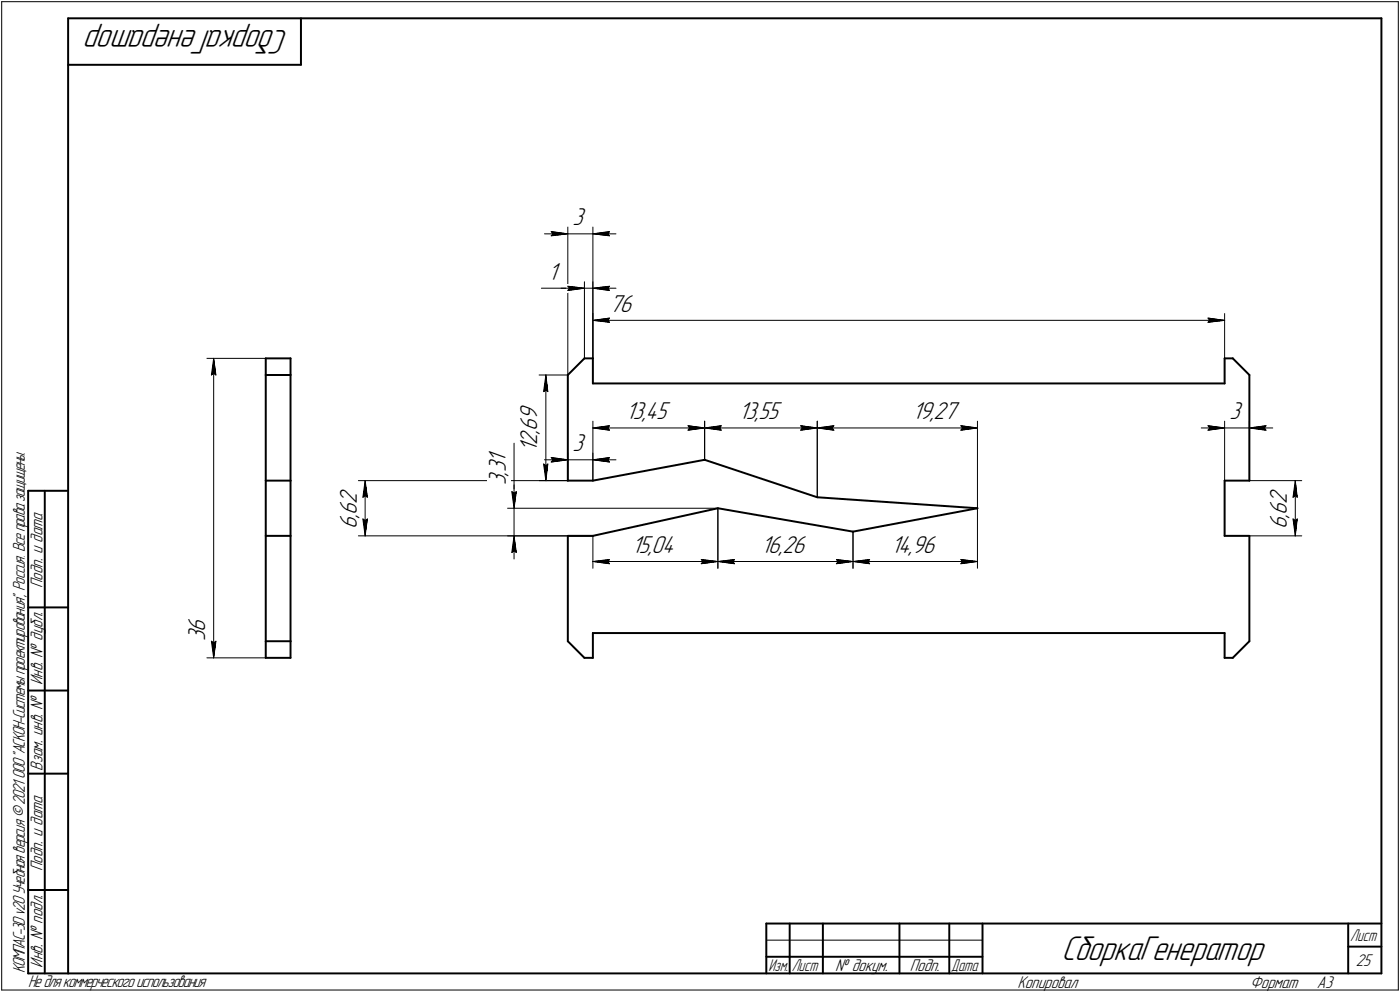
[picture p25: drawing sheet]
<svg xmlns="http://www.w3.org/2000/svg" width="421mm" height="298mm" viewBox="0 0 421 298" stroke-linecap="round" stroke-linejoin="round" font-family="sans-serif">
<defs><g id="words">
<g font-size="10.9">
<text x="86.8" y="9" transform="rotate(-180 86.8 9)">СборкаГенератор</text>
<text x="319.2" y="288.5">СборкаГенератор</text>
</g>
<g font-size="7.8">
<text x="172.2" y="67.7">3</text>
<text x="164.8" y="84.1">1</text>
<text x="183.3" y="93.7">76</text>
<text x="161.6" y="130.6" transform="rotate(-90 161.6 130.6)">,</text>
<text x="161.6" y="129.5" transform="rotate(-90 161.6 129.5)">6</text>
<text x="161.6" y="126.3" transform="rotate(-90 161.6 126.3)">9</text>
<text x="188.2" y="126.1">13,45</text>
<text x="222.2" y="126.1">13,55</text>
<text x="274.4" y="126.1">19,27</text>
<text x="369.7" y="126.1">3</text>
<text x="161.6" y="135.8" transform="rotate(-90 161.6 135.8)">1</text>
<text x="161.6" y="133.7" transform="rotate(-90 161.6 133.7)">2</text>
<text x="172.2" y="135.6">3</text>
<text x="152.1" y="143" transform="rotate(-90 152.1 143)">,</text>
<text x="152.1" y="141.9" transform="rotate(-90 152.1 141.9)">3</text>
<text x="152.1" y="139.1" transform="rotate(-90 152.1 139.1)">1</text>
<text x="152.1" y="145.8" transform="rotate(-90 152.1 145.8)">3</text>
<text x="107.3" y="155.7" transform="rotate(-90 107.3 155.7)">,</text>
<text x="107.3" y="154.7" transform="rotate(-90 107.3 154.7)">6</text>
<text x="107.3" y="151.5" transform="rotate(-90 107.3 151.5)">2</text>
<text x="387" y="155.7" transform="rotate(-90 387 155.7)">,</text>
<text x="387" y="154.7" transform="rotate(-90 387 154.7)">6</text>
<text x="387" y="151.5" transform="rotate(-90 387 151.5)">2</text>
<text x="107.3" y="158.9" transform="rotate(-90 107.3 158.9)">6</text>
<text x="387" y="158.9" transform="rotate(-90 387 158.9)">6</text>
<text x="190" y="166.2">15,04</text>
<text x="228.9" y="166.2">16,26</text>
<text x="268" y="166.2">14,96</text>
<text x="61.7" y="189.9" transform="rotate(-90 61.7 189.9)">6</text>
<text x="61.7" y="192.7" transform="rotate(-90 61.7 192.7)">3</text>
</g>
<g font-size="5.4">
<text x="12.8" y="176.7" transform="rotate(-90 12.8 176.7)">Подп. и дата</text>
<text x="12.8" y="205.8" transform="rotate(-90 12.8 205.8)">Инв. № дубл.</text>
<text x="12.8" y="231.6" transform="rotate(-90 12.8 231.6)">Взам. инв. №</text>
<text x="12.8" y="261.7" transform="rotate(-90 12.8 261.7)">Подп. и дата</text>
<text x="7.5" y="292.5" transform="rotate(-90 7.5 292.5)">КОМПАС-3Dv20Учебнаяверсия©2021 ООО&quot;АСКОН-Системыпроектирования&quot;, Россия. Всеправазащищены.</text>
<text x="12.8" y="290.8" transform="rotate(-90 12.8 290.8)">Инв. № подл.</text>
<text x="251.2" y="291.8">№ докум.</text>
<text x="273.6" y="291.8">Подп.</text>
<text x="407.8" y="290.3">25</text>
<text x="8.5" y="296.7">Недлякоммерческогоиспользования</text>
<text x="306" y="296.8">Копировал</text>
<text x="376" y="296.8">Формат</text>
<text x="396" y="296.8">A3</text>
</g>
<g font-size="5.3">
<text x="406.1" y="282.8">Лист</text>
<text x="231.1" y="291.8">Изм.</text>
<text x="238.1" y="291.8">Лист</text>
<text x="286.1" y="291.8">Дата</text>
</g>
</g></defs>
<g fill="none" stroke="#000" stroke-width=".59">
<path d="M20.5 5.5v287zM20.5 5.5h395zM20.5 19.5h70zM90.5 5.5v14zM415.5 5.5v287zM79.9 112.7h7.5zM79.9 112.7v31.7zM79.9 107.7h7.5zM79.9 107.7v5zM87.4 107.7v5zM87.4 112.7v31.7zM170.8 112.7v31.7z"/>
<path d="M170.8 112.7l5-5zM175.8 107.7h2.5zM178.3 115.2h190zM178.3 107.7v7.5zM368.3 107.7h2.5zM368.3 107.7v7.5zM370.8 107.7l5 5zM375.8 112.7v31.7zM211.9 138.2l33.9 11.2zM8.5 147.5v145zM8.5 147.5h12zM13.5 147.5v145z"/>
<path d="M79.9 144.4h7.5zM79.9 144.4v16.6zM87.4 144.4v16.6zM170.8 144.4h7.5zM178.3 144.4l33.6-6.2zM215.9 152.7l40.6 7.1zM245.8 149.4l48.2 3.3zM256.5 159.8l37.5-7.1zM368.3 144.4h7.5zM368.3 144.4v16.6zM79.9 161v31.7zM79.9 161h7.5z"/>
<path d="M87.4 161v31.7zM170.8 161h7.5zM170.8 161v31.7zM178.3 161l37.6-8.3zM368.3 161h7.5zM375.8 161v31.7zM8.5 182.5h12zM79.9 197.7h7.5zM79.9 192.7v5zM79.9 192.7h7.5zM87.4 192.7v5zM170.8 192.7l5 5z"/>
<path d="M175.8 197.7h2.5zM178.3 190.2h190zM178.3 190.2v7.5zM368.3 197.7h2.5zM368.3 190.2v7.5zM375.8 192.7l-5 5zM8.5 207.5h12zM8.5 232.5h12zM8.5 267.5h12zM230.5 277.5h185zM230.5 277.5v15zM237.5 277.5v15z"/>
<path d="M247.5 277.5v15zM270.5 277.5v15zM285.5 277.5v15zM295.5 277.5v15zM405.5 277.5v15zM8.5 292.5h12zM20.5 292.5h395zM230.5 287.5h7zM237.5 287.5h10zM247.5 287.5h23zM270.5 287.5h15zM285.5 287.5h10z"/>
<path d="M405.5 284.5h10z"/>
</g>
<g fill="none" stroke="#000" stroke-width=".3">
<path d="M.5 .5v297zM.5 .5h420zM420.5 .5v297zM163.7 70.3h7.1zM165.8 69.6l5 .7zM165.8 69.6l.5 .7zM165.8 70.9l5-.6zM166.3 70.3l-.5 .6zM170.8 68.2v44.5zM170.8 70.3h7.5zM178.3 68.2v39.5zM178.3 70.3l5 .6z"/>
<path d="M178.3 70.3l5-.7zM178.3 70.3h7zM182.8 70.3l.5 .6zM183.3 69.6l-.5 .7zM162.8 86.6h8zM168.7 86.6h7.1zM170.8 86.6h5zM170.8 86l5 .6zM170.8 86l.5 .6zM170.8 87.3l5-.7zM171.3 86.6l-.5 .7zM175.8 84.7v23z"/>
<path d="M175.8 86.6h2.5zM178.3 94.2v13.5zM178.3 84.7v23zM178.3 96.3l5-.7zM178.3 96.3l5 .6zM178.3 96.3h190zM178.3 86.6l5 .7zM178.3 86.6l5-.6zM178.3 86.6h7zM182.8 96.3l.5 .6zM182.8 86.6l.5 .7zM183.3 95.6l-.5 .7z"/>
<path d="M183.3 86l-.5 .6zM363.3 96.9l5-.6zM363.3 95.6l.5 .7zM363.3 95.6l5 .7zM363.8 96.3l-.5 .6zM368.3 94.2v13.5zM62.2 107.7h17.7zM63.6 112.7l.7-.5zM64.3 107.7l.6 5zM64.3 112.2l.6 .5zM64.3 107.7l-.7 5zM64.3 107.7v90z"/>
<path d="M162.1 112.7h8.7zM163.5 117.7l.7-.4zM164.2 112.7l.6 5zM164.2 117.3l.6 .4zM164.2 112.7l-.7 5zM164.2 112.7v31.7zM154.6 133.2v14.5zM163.5 139.4l.7 5zM163.5 139.4l.7 .6zM163.7 138.2h7.1zM164.2 140l.6-.6zM164.8 139.4l-.6 5z"/>
<path d="M165.8 137.5l5 .7zM165.8 137.5l.5 .7zM165.8 138.9l5-.7zM166.3 138.2l-.5 .7zM170.8 136.1v8.3zM170.8 138.2h7.5zM178.3 136.1v8.3zM178.3 126.6v17.8zM178.3 138.2l5 .7zM178.3 138.2l5-.7zM178.3 138.2h7zM178.3 128.6l5-.7z"/>
<path d="M178.3 128.6l5 .7zM178.3 128.6h33.6zM182.8 138.2l.5 .7zM182.8 128.6l.5 .7zM183.3 137.5l-.5 .7zM183.3 127.9l-.5 .7zM206.9 129.3l5-.7zM206.9 127.9l.4 .7zM206.9 127.9l5 .7zM207.3 128.6l-.4 .7zM211.9 126.6v11.6zM211.9 128.6l5-.7z"/>
<path d="M211.9 128.6l5 .7zM211.9 128.6h33.9zM216.4 128.6l.5 .7zM216.9 127.9l-.5 .7zM240.8 129.3l5-.7zM240.8 127.9l.5 .7zM240.8 127.9l5 .7zM241.3 128.6l-.5 .7zM245.8 126.6v22.8zM245.8 128.6l5-.7zM245.8 128.6l5 .7zM245.8 128.6h48.2z"/>
<path d="M250.3 128.6l.5 .7zM250.8 127.9l-.5 .7zM289 129.3l5-.7zM289 127.9l.5 .7zM289 127.9l5 .7zM289.5 128.6l-.5 .7zM294 126.6v26.1zM361.3 128.6h7zM363.3 127.9l5 .7zM363.3 127.9l.5 .7zM363.3 129.3l5-.7zM363.8 128.6l-.5 .7z"/>
<path d="M368.3 126.6v17.8zM368.3 128.6h7.5zM375.8 126.6v17.8zM375.8 128.6l4.9 .7zM375.8 128.6l4.9-.7zM375.8 128.6h7zM380.2 128.6l.5 .7zM380.7 127.9l-.5 .7zM107.8 144.4h63zM109.1 149.4l.7-.5zM109.1 156l.7 5zM109.1 156l.7 .5z"/>
<path d="M109.8 144.4l.7 5zM109.8 148.9l.7 .5zM109.8 144.4l-.7 5zM109.8 156.5l.7-.5zM109.8 144.4v16.6zM110.5 156l-.7 5zM152.7 152.7h63.2zM153.9 147.7l.7 .6zM153.9 147.7l.7 5zM154.6 147.7v5zM154.6 148.3l.7-.6zM154.6 145.7v7z"/>
<path d="M154.6 152.7v8.3zM155.3 147.7l-.7 5zM162.1 144.4h8.7zM215.9 152.7v18.1zM256.5 159.8v11zM294 152.7v18.1zM375.8 144.4h15.7zM388.9 149.4l.7-.5zM388.9 156l.7 5zM388.9 156l.7 .5zM389.6 144.4l.5 5zM389.6 148.9l.5 .5z"/>
<path d="M389.6 144.4l-.7 5zM389.6 156.5l.5-.5zM389.6 144.4v16.6zM390.1 156l-.5 5zM107.8 161h63zM152.7 161h25.6zM153.9 166l.7-.5zM154.6 161l-.7 5zM154.6 165.5l.7 .5zM154.6 161l.7 5zM154.6 161v7zM178.3 161v9.8z"/>
<path d="M178.3 168.7l5-.6zM178.3 168.7l5 .7zM178.3 168.7h37.6zM182.8 168.7l.5 .7zM183.3 168.1l-.5 .6zM210.9 169.4l5-.7zM210.9 168.1l.5 .6zM210.9 168.1l5 .6zM211.4 168.7l-.5 .7zM215.9 168.7l5-.6zM215.9 168.7l5 .7zM215.9 168.7h40.6z"/>
<path d="M220.4 168.7l.5 .7zM220.9 168.1l-.5 .6zM251.5 169.4l5-.7zM251.5 168.1l.6 .6zM251.5 168.1l5 .6zM252.1 168.7l-.6 .7zM256.5 168.7l5-.6zM256.5 168.7l5 .7zM256.5 168.7h37.5zM261 168.7l.5 .7zM261.5 168.1l-.5 .6zM289 169.4l5-.7z"/>
<path d="M289 168.1l.5 .6zM289 168.1l5 .6zM289.5 168.7l-.5 .7zM375.8 161h15.7zM62.2 197.7h17.7zM63.6 192.7l.7 5zM63.6 192.7l.7 .5zM64.3 193.2l.6-.5zM64.9 192.7l-.6 5zM.5 297.5h420zM230.5 282.5h65z"/>
</g>
<g fill="#fff" stroke="#fff" stroke-width=".3">
<path d="M56.1 184.9h7.1zM56.1 185h7.1zM56.1 185.1h7.1zM56.1 185.2h7.1zM56.1 185.3h7.1zM56.1 185.3h7.1zM56.1 185.4h7.1zM56.1 185.5h7.1zM56.1 185.6h7.1zM56.1 185.7h7.1zM56.1 185.8h7.1zM56.1 185.8h7.1zM56.1 185.9h7.1zM56.1 186h7.1zM56.1 186.1h7.1zM56.1 186.2h7.1zM56.1 186.3h7.1zM56.1 186.4h7.1zM56.1 186.4h7.1zM56.1 186.5h7.1zM56.1 186.6h7.1zM56.1 186.7h7.1zM56.1 186.8h7.1zM56.1 186.9h7.1zM56.1 186.9h7.1zM56.1 187h7.1zM56.1 187.1h7.1zM56.1 187.2h7.1zM56.1 187.3h7.1zM56.1 187.4h7.1zM56.1 187.5h7.1zM56.1 187.5h7.1zM56.1 187.6h7.1zM56.1 187.7h7.1zM56.1 187.8h7.1zM56.1 187.9h7.1zM56.1 188h7.1zM56.1 188h7.1zM56.1 188.1h7.1zM56.1 188.2h7.1zM56.1 188.3h7.1zM56.1 188.4h7.1zM56.1 188.5h7.1zM56.1 188.6h7.1zM56.1 188.6h7.1zM56.1 188.7h7.1zM56.1 188.8h7.1zM56.1 188.9h7.1zM56.1 189h7.1zM56.1 189.1h7.1zM56.1 189.1h7.1zM56.1 189.2h7.1zM56.1 189.3h7.1zM56.1 189.4h7.1zM56.1 189.5h7.1zM56.1 189.6h7.1zM56.1 189.7h7.1zM56.1 189.7h7.1zM56.1 189.8h7.1zM56.1 189.9h7.1zM56.1 190h7.1zM56.1 190.1h7.1zM56.1 190.2h7.1zM56.1 190.2h7.1zM56.1 190.3h7.1zM56.1 190.4h7.1zM56.1 190.5h7.1zM56.1 190.6h7.1zM56.1 190.7h7.1zM56.1 190.8h7.1zM56.1 190.8h7.1zM56.1 190.9h7.1zM56.1 191h7.1zM56.1 191.1h7.1zM56.1 191.2h7.1zM56.1 191.3h7.1zM56.1 191.3h7.1zM56.1 191.4h7.1zM56.1 191.5h7.1zM56.1 191.6h7.1zM56.1 191.7h7.1zM56.1 191.8h7.1zM56.1 191.9h7.1zM56.1 191.9h7.1zM56.1 192h7.1zM56.1 192.1h7.1zM56.1 192.2h7.1zM56.1 192.3h7.1zM56.1 192.4h7.1zM56.1 192.4h7.1zM56.1 192.5h7.1zM56.1 192.6h7.1z"/>
<path d="M64.2 107.9h.2zM64.2 108h.2zM64.1 108.1h.3zM64.1 108.2h.4zM64 108.3h.5zM64 108.4h.6zM64 108.5h.6zM63.9 108.5h.7zM63.9 108.6h.8zM63.8 108.7h.9zM63.8 108.8h.9zM63.8 108.9h1zM63.8 109h1zM63.8 109.1h1.1zM63.7 109.1h1.2zM63.7 109.2h1.2zM63.6 109.3h1.3zM63.6 109.4h1.3zM63.5 109.5h1.4zM63.5 109.6h1.5zM63.5 109.6h1.5zM63.5 109.7h1.5zM63.5 109.8h1.5zM63.5 109.9h1.5zM63.5 110h1.5zM63.5 110.1h1.5zM63.4 110.2h1.7zM63.4 110.2h1.7zM63.4 110.3h1.7zM63.4 110.4h1.7zM63.4 110.5h1.7zM63.4 110.6h1.7zM63.4 110.7h1.7zM63.3 110.7h1.9zM63.3 110.8h1.9zM63.3 110.9h1.9zM63.3 111h1.9zM63.3 111.1h1.9zM63.3 111.2h1.9zM63.3 111.3h1.9zM63.2 111.3h2zM63.2 111.4h2.1zM63.2 111.5h2.1zM63.2 111.6h2.1zM63.2 111.7h2.1zM63.2 111.8h2.1zM63.2 111.8h2.1zM63.2 111.9h2.1zM63.2 112h2.2zM63.2 112.1h2.2zM63.2 112.2h2.2zM63.2 112.3h2.2zM63.2 112.4h2.2zM63.2 112.4h2.2zM63.2 112.5h2.2zM63.1 112.6h2.3zM63.1 112.7h2.3zM63.1 112.8h2.3zM63.1 112.9h2.3zM63.1 112.9h2.3zM63.1 113h2.3zM63.1 113.1h2.3z"/>
<path d="M63 192.2h2.4zM63.1 192.3h2.3zM63.1 192.4h2.3zM63.1 192.4h2.3zM63.1 192.5h2.3zM63.1 192.6h2.3zM63.1 192.7h2.3zM63.1 192.8h2.3zM63.2 192.9h2.2zM63.2 193h2.2zM63.2 193h2.2zM63.2 193.1h2.2zM63.2 193.2h2.2zM63.2 193.3h2.2zM63.2 193.4h2.2zM63.2 193.5h2.1zM63.2 193.5h2.1zM63.2 193.6h2.1zM63.2 193.7h2.1zM63.2 193.8h2.1zM63.2 193.9h2.1zM63.2 194h2.1zM63.2 194.1h2zM63.3 194.1h1.9zM63.3 194.2h1.9zM63.3 194.3h1.9zM63.3 194.4h1.9zM63.3 194.5h1.9zM63.3 194.6h1.9zM63.3 194.6h1.9zM63.4 194.7h1.7zM63.4 194.8h1.7zM63.4 194.9h1.7zM63.4 195h1.7zM63.4 195.1h1.7zM63.4 195.2h1.7zM63.4 195.2h1.7zM63.5 195.3h1.5zM63.5 195.4h1.5zM63.5 195.5h1.5zM63.5 195.6h1.5zM63.5 195.7h1.5zM63.5 195.7h1.5zM63.5 195.8h1.5zM63.5 195.9h1.4zM63.6 196h1.3zM63.6 196.1h1.3zM63.7 196.2h1.2zM63.7 196.3h1.2zM63.8 196.3h1.1zM63.8 196.4h1zM63.8 196.5h1zM63.8 196.6h.9zM63.8 196.7h.9zM63.9 196.8h.8zM63.9 196.8h.7zM64 196.9h.6zM64 197h.6zM64 197.1h.5zM64.1 197.2h.4zM64.1 197.3h.3zM64.2 197.4h.2zM64.2 197.4h.2z"/>
<path d="M183.3 88.1h8.1zM183.3 88.1h8.1zM183.3 88.2h8.1zM183.3 88.3h8.1zM183.3 88.4h8.1zM183.3 88.5h8.1zM183.3 88.6h8.1zM183.3 88.6h8.1zM183.3 88.7h8.1zM183.3 88.8h8.1zM183.3 88.9h8.1zM183.3 89h8.1zM183.3 89.1h8.1zM183.3 89.2h8.1zM183.3 89.2h8.1zM183.3 89.3h8.1zM183.3 89.4h8.1zM183.3 89.5h8.1zM183.3 89.6h8.1zM183.3 89.7h8.1zM183.3 89.7h8.1zM183.3 89.8h8.1zM183.3 89.9h8.1zM183.3 90h8.1zM183.3 90.1h8.1zM183.3 90.2h8.1zM183.3 90.3h8.1zM183.3 90.3h8.1zM183.3 90.4h8.1zM183.3 90.5h8.1zM183.3 90.6h8.1zM183.3 90.7h8.1zM183.3 90.8h8.1zM183.3 90.8h8.1zM183.3 90.9h8.1zM183.3 91h8.1zM183.3 91.1h8.1zM183.3 91.2h8.1zM183.3 91.3h8.1zM183.3 91.4h8.1zM183.3 91.4h8.1zM183.3 91.5h8.1zM183.3 91.6h8.1zM183.3 91.7h8.1zM183.3 91.8h8.1zM183.3 91.9h8.1zM183.3 91.9h8.1zM183.3 92h8.1zM183.3 92.1h8.1zM183.3 92.2h8.1zM183.3 92.3h8.1zM183.3 92.4h8.1zM183.3 92.5h8.1zM183.3 92.5h8.1zM183.3 92.6h8.1zM183.3 92.7h8.1zM183.3 92.8h8.1zM183.3 92.9h8.1zM183.3 93h8.1zM183.3 93h8.1zM183.3 93.1h8.1zM183.3 93.2h8.1zM183.3 93.3h8.1zM183.3 93.4h8.1zM183.3 93.5h8.1zM183.3 93.6h8.1zM183.3 93.6h8.1zM183.3 93.7h8.1zM183.3 93.8h8.1zM183.3 93.9h8.1zM183.3 94h8.1zM183.3 94.1h8.1zM183.3 94.1h8.1zM183.3 94.2h8.1zM183.3 94.3h8.1zM183.3 94.4h8.1zM183.3 94.5h8.1zM183.3 94.6h8.1zM183.3 94.7h8.1zM183.3 94.7h8.1zM183.3 94.8h8.1zM183.3 94.9h8.1zM183.3 95h8.1zM183.3 95.1h8.1zM183.3 95.2h8.1z"/>
<path d="M183.2 95.1h.6zM182.6 95.2h1.2zM181.9 95.2h1.9zM181.4 95.3h2.4zM180.8 95.4h3zM180.1 95.5h3.7zM179.9 95.6h3.9zM179.7 95.7h4.1zM179.5 95.8h4.3zM179.3 95.8h4.5zM179.2 95.9h4.6zM178.9 96h4.9zM178.7 96.1h5.1zM178.6 96.2h5.2zM178.3 96.3h5.5zM178.6 96.4h5.2zM178.8 96.4h5zM179 96.5h4.8zM179.2 96.6h4.6zM179.5 96.7h4.3zM179.7 96.8h4.1zM179.9 96.9h3.9zM180.1 96.9h3.7zM180.8 97h3zM181.4 97.1h2.4zM181.9 97.2h1.9zM182.6 97.3h1.2zM183.2 97.4h.6z"/>
<path d="M362.8 95.1h.7zM362.8 95.2h1.3zM362.8 95.2h1.9zM362.8 95.3h2.5zM362.8 95.4h3.1zM362.8 95.5h3.7zM362.8 95.6h4zM362.8 95.7h4.1zM362.8 95.8h4.3zM362.8 95.8h4.6zM362.8 95.9h4.7zM362.8 96h4.9zM362.8 96.1h5.2zM362.8 96.2h5.3zM362.8 96.3h5.5zM362.8 96.4h5.3zM362.8 96.4h5.1zM362.8 96.5h4.9zM362.8 96.6h4.7zM362.8 96.7h4.4zM362.8 96.8h4.2zM362.8 96.9h4zM362.8 96.9h3.7zM362.8 97h3.1zM362.8 97.1h2.5zM362.8 97.2h1.9zM362.8 97.3h1.3zM362.8 97.4h.7z"/>
<path d="M164.8 78.5h3.9zM164.8 78.6h3.9zM164.8 78.7h3.9zM164.8 78.7h3.9zM164.8 78.8h3.9zM164.8 78.9h3.9zM164.8 79h3.9zM164.8 79.1h3.9zM164.8 79.2h3.9zM164.8 79.2h3.9zM164.8 79.3h3.9zM164.8 79.4h3.9zM164.8 79.5h3.9zM164.8 79.6h3.9zM164.8 79.7h3.9zM164.8 79.8h3.9zM164.8 79.8h3.9zM164.8 79.9h3.9zM164.8 80h3.9zM164.8 80.1h3.9zM164.8 80.2h3.9zM164.8 80.3h3.9zM164.8 80.3h3.9zM164.8 80.4h3.9zM164.8 80.5h3.9zM164.8 80.6h3.9zM164.8 80.7h3.9zM164.8 80.8h3.9zM164.8 80.9h3.9zM164.8 80.9h3.9zM164.8 81h3.9zM164.8 81.1h3.9zM164.8 81.2h3.9zM164.8 81.3h3.9zM164.8 81.4h3.9zM164.8 81.4h3.9zM164.8 81.5h3.9zM164.8 81.6h3.9zM164.8 81.7h3.9zM164.8 81.8h3.9zM164.8 81.9h3.9zM164.8 82h3.9zM164.8 82h3.9zM164.8 82.1h3.9zM164.8 82.2h3.9zM164.8 82.3h3.9zM164.8 82.4h3.9zM164.8 82.5h3.9zM164.8 82.5h3.9zM164.8 82.6h3.9zM164.8 82.7h3.9zM164.8 82.8h3.9zM164.8 82.9h3.9zM164.8 83h3.9zM164.8 83.1h3.9zM164.8 83.1h3.9zM164.8 83.2h3.9zM164.8 83.3h3.9zM164.8 83.4h3.9zM164.8 83.5h3.9zM164.8 83.6h3.9zM164.8 83.7h3.9zM164.8 83.7h3.9zM164.8 83.8h3.9zM164.8 83.9h3.9zM164.8 84h3.9zM164.8 84.1h3.9zM164.8 84.2h3.9zM164.8 84.2h3.9zM164.8 84.3h3.9zM164.8 84.4h3.9zM164.8 84.5h3.9zM164.8 84.6h3.9zM164.8 84.7h3.9zM164.8 84.8h3.9zM164.8 84.8h3.9zM164.8 84.9h3.9zM164.8 85h3.9zM164.8 85.1h3.9zM164.8 85.2h3.9zM164.8 85.3h3.9zM164.8 85.3h3.9zM164.8 85.4h3.9zM164.8 85.5h3.9z"/>
<path d="M170.3 85.5h.6zM170.3 85.6h1.2zM170.3 85.7h1.8zM170.3 85.8h2.5zM170.3 85.9h3.1zM170.3 85.9h3.7zM170.3 86h3.9zM170.3 86.1h4.2zM170.3 86.2h4.4zM170.3 86.3h4.6zM170.3 86.4h4.9zM170.3 86.4h5zM170.3 86.5h5.3zM170.3 86.6h5.5zM170.3 86.7h5.3zM170.3 86.8h5.1zM170.3 86.9h4.9zM170.3 87h4.7zM170.3 87h4.5zM170.3 87.1h4.3zM170.3 87.2h4.1zM170.3 87.3h3.9zM170.3 87.4h3.7zM170.3 87.5h3.1zM170.3 87.5h2.5zM170.3 87.6h1.8zM170.3 87.7h1.2zM170.3 87.8h.6z"/>
<path d="M183.2 85.5h.6zM182.6 85.6h1.2zM181.9 85.7h1.9zM181.4 85.8h2.4zM180.8 85.9h3zM180.1 85.9h3.7zM179.9 86h3.9zM179.7 86.1h4.1zM179.5 86.2h4.3zM179.2 86.3h4.6zM179 86.4h4.8zM178.8 86.4h5zM178.6 86.5h5.2zM178.3 86.6h5.5zM178.6 86.7h5.2zM178.7 86.8h5.1zM178.9 86.9h4.9zM179.2 87h4.6zM179.3 87h4.5zM179.5 87.1h4.3zM179.7 87.2h4.1zM179.9 87.3h3.9zM180.1 87.4h3.7zM180.8 87.5h3zM181.4 87.5h2.4zM181.9 87.6h1.9zM182.6 87.7h1.2zM183.2 87.8h.6z"/>
<path d="M156 121.3h7.2zM156 121.4h7.2zM156 121.5h7.2zM156 121.6h7.2zM156 121.7h7.2zM156 121.8h7.2zM156 121.8h7.2zM156 121.9h7.2zM156 122h7.2zM156 122.1h7.2zM156 122.2h7.2zM156 122.3h7.2zM156 122.3h7.2zM156 122.4h7.2zM156 122.5h7.2zM156 122.6h7.2zM156 122.7h7.2zM156 122.8h7.2zM156 122.9h7.2zM156 122.9h7.2zM156 123h7.2zM156 123.1h7.2zM156 123.2h7.2zM156 123.3h7.2zM156 123.4h7.2zM156 123.4h7.2zM156 123.5h7.2zM156 123.6h7.2zM156 123.7h7.2zM156 123.8h7.2zM156 123.9h7.2zM156 124h7.2zM156 124h7.2zM156 124.1h7.2zM156 124.2h7.2zM156 124.3h7.2zM156 124.4h7.2zM156 124.5h7.2zM156 124.5h7.2zM156 124.6h7.2zM156 124.7h7.2zM156 124.8h7.2zM156 124.9h7.2zM156 125h7.2zM156 125.1h7.2zM156 125.1h7.2zM156 125.2h7.2zM156 125.3h7.2zM156 125.4h7.2zM156 125.5h7.2zM156 125.6h7.2zM156 125.6h7.2zM156 125.7h7.2zM156 125.8h7.2zM156 125.9h7.2zM156 126h7.2zM156 126.1h7.2zM156 126.2h7.2zM156 126.2h7.2zM156 126.3h7.2zM156 126.4h7.2zM156 126.5h7.2zM156 126.6h7.2zM156 126.7h7.2zM156 126.7h7.2zM156 126.8h7.2zM156 126.9h7.2zM156 127h7.2zM156 127.1h7.2zM156 127.2h7.2zM156 127.3h7.2zM156 127.3h7.2zM156 127.4h7.2zM156 127.5h7.2zM156 127.6h7.2zM156 127.7h7.2zM156 127.8h7.2zM156 127.8h7.2zM156 127.9h7.2zM156 128h7.2zM156 128.1h7.2zM156 128.2h7.2zM156 128.3h7.2zM156 128.4h7.2zM156 128.4h7.2zM156 128.5h7.2zM156 128.6h7.2zM156 128.7h7.2zM156 128.8h7.2zM156 128.9h7.2zM156 128.9h7.2zM156 129h7.2zM156 129.1h7.2zM156 129.2h7.2zM156 129.3h7.2zM156 129.4h7.2zM156 129.5h7.2zM156 129.5h7.2zM156 129.6h7.2zM156 129.7h7.2zM156 129.8h7.2zM156 129.9h7.2zM156 130h7.2zM156 130h7.2zM156 130.1h7.2zM156 130.2h7.2zM156 130.3h7.2zM156 130.4h7.2zM156 130.5h7.2zM156 130.6h7.2zM156 130.6h7.2zM156 130.7h7.2zM156 130.8h7.2zM156 130.9h7.2zM156 131h7.2zM156 131.1h7.2zM156 131.1h7.2zM156 131.2h7.2zM156 131.3h7.2zM156 131.4h7.2zM156 131.5h7.2zM156 131.6h7.2zM156 131.7h7.2zM156 131.7h7.2zM156 131.8h7.2zM156 131.9h7.2zM156 132h7.2zM156 132.1h7.2zM156 132.2h7.2zM156 132.2h7.2zM156 132.3h7.2zM156 132.4h7.2zM156 132.5h7.2zM156 132.6h7.2zM156 132.7h7.2zM156 132.8h7.2zM156 132.8h7.2zM156 132.9h7.2zM156 133h7.2zM156 133.1h7.2zM156 133.2h7.2zM156 133.3h7.2zM156 133.3h7.2zM156 133.4h7.2zM156 133.5h7.2zM156 133.6h7.2zM156 133.7h7.2zM156 133.8h7.2zM156 133.9h7.2zM156 133.9h7.2zM156 134h7.2zM156 134.1h7.2zM156 134.2h7.2zM156 134.3h7.2zM156 134.4h7.2zM156 134.5h7.2zM156 134.5h7.2zM156 134.6h7.2zM156 134.7h7.2zM156 134.8h7.2zM156 134.9h7.2zM156 135h7.2zM156 135h7.2zM156 135.1h7.2zM156 135.2h7.2zM156 135.3h7.2zM156 135.4h7.2zM156 135.5h7.2zM156 135.6h7.2zM156 135.6h7.2zM156 135.7h7.2z"/>
<path d="M164.1 112.9h.2zM164.1 113h.2zM164 113.1h.3zM164 113.2h.4zM163.9 113.3h.5zM163.9 113.4h.6zM163.9 113.5h.6zM163.8 113.5h.7zM163.8 113.6h.8zM163.7 113.7h.9zM163.7 113.8h.9zM163.7 113.9h1zM163.7 114h1zM163.7 114h1.1zM163.6 114.1h1.2zM163.6 114.2h1.2zM163.5 114.3h1.3zM163.5 114.4h1.3zM163.4 114.5h1.4zM163.4 114.6h1.5zM163.4 114.6h1.5zM163.4 114.7h1.5zM163.4 114.8h1.5zM163.4 114.9h1.5zM163.4 115h1.5zM163.4 115.1h1.5zM163.3 115.1h1.7zM163.3 115.2h1.7zM163.3 115.3h1.7zM163.3 115.4h1.7zM163.3 115.5h1.7zM163.3 115.6h1.7zM163.3 115.7h1.7zM163.2 115.7h1.9zM163.2 115.8h1.9zM163.2 115.9h1.9zM163.2 116h1.9zM163.2 116.1h1.9zM163.2 116.2h1.9zM163.2 116.2h1.9zM163.2 116.3h1.9zM163.2 116.4h2zM163.2 116.5h2zM163.2 116.6h2zM163.2 116.7h2zM163.2 116.8h2zM163.2 116.8h2zM163.2 116.9h2zM163.1 117h2.2zM163.1 117.1h2.2zM163.1 117.2h2.2zM163.1 117.3h2.2zM163.1 117.3h2.2zM163.1 117.4h2.2zM163.1 117.5h2.2zM163 117.6h2.4zM163 117.7h2.4zM163 117.8h2.4zM163 117.9h2.4zM163 117.9h2.4zM163 118h2.4zM163 118.1h2.4z"/>
<path d="M162.9 138.9h2.5zM163 139h2.4zM163 139.1h2.4zM163 139.2h2.4zM163 139.3h2.4zM163 139.4h2.4zM163 139.4h2.4zM163 139.5h2.4zM163.1 139.6h2.2zM163.1 139.7h2.2zM163.1 139.8h2.2zM163.1 139.9h2.2zM163.1 140h2.2zM163.1 140h2.2zM163.1 140.1h2.2zM163.2 140.2h2zM163.2 140.3h2zM163.2 140.4h2zM163.2 140.5h2zM163.2 140.5h2zM163.2 140.6h2zM163.2 140.7h2zM163.2 140.8h1.9zM163.2 140.9h1.9zM163.2 141h1.9zM163.2 141.1h1.9zM163.2 141.1h1.9zM163.2 141.2h1.9zM163.2 141.3h1.9zM163.2 141.4h1.9zM163.3 141.5h1.7zM163.3 141.6h1.7zM163.3 141.6h1.7zM163.3 141.7h1.7zM163.3 141.8h1.7zM163.3 141.9h1.7zM163.3 142h1.7zM163.4 142.1h1.5zM163.4 142.2h1.5zM163.4 142.2h1.5zM163.4 142.3h1.5zM163.4 142.4h1.5zM163.4 142.5h1.5zM163.4 142.6h1.5zM163.4 142.7h1.4zM163.5 142.7h1.3zM163.5 142.8h1.3zM163.6 142.9h1.2zM163.6 143h1.2zM163.7 143.1h1.1zM163.7 143.2h1zM163.7 143.3h1zM163.7 143.3h.9zM163.7 143.4h.9zM163.8 143.5h.8zM163.8 143.6h.7zM163.9 143.7h.6zM163.9 143.8h.6zM163.9 143.8h.5zM164 143.9h.4zM164 144h.3zM164.1 144.1h.2zM164.1 144.2h.2z"/>
<path d="M381.3 146.6h7.2zM381.3 146.6h7.2zM381.3 146.7h7.2zM381.3 146.8h7.2zM381.3 146.9h7.2zM381.3 147h7.2zM381.3 147.1h7.2zM381.3 147.2h7.2zM381.3 147.2h7.2zM381.3 147.3h7.2zM381.3 147.4h7.2zM381.3 147.5h7.2zM381.3 147.6h7.2zM381.3 147.7h7.2zM381.3 147.7h7.2zM381.3 147.8h7.2zM381.3 147.9h7.2zM381.3 148h7.2zM381.3 148.1h7.2zM381.3 148.2h7.2zM381.3 148.3h7.2zM381.3 148.3h7.2zM381.3 148.4h7.2zM381.3 148.5h7.2zM381.3 148.6h7.2zM381.3 148.7h7.2zM381.3 148.8h7.2zM381.3 148.8h7.2zM381.3 148.9h7.2zM381.3 149h7.2zM381.3 149.1h7.2zM381.3 149.2h7.2zM381.3 149.3h7.2zM381.3 149.4h7.2zM381.3 149.4h7.2zM381.3 149.5h7.2zM381.3 149.6h7.2zM381.3 149.7h7.2zM381.3 149.8h7.2zM381.3 149.9h7.2zM381.3 149.9h7.2zM381.3 150h7.2zM381.3 150.1h7.2zM381.3 150.2h7.2zM381.3 150.3h7.2zM381.3 150.4h7.2zM381.3 150.5h7.2zM381.3 150.5h7.2zM381.3 150.6h7.2zM381.3 150.7h7.2zM381.3 150.8h7.2zM381.3 150.9h7.2zM381.3 151h7.2zM381.3 151h7.2zM381.3 151.1h7.2zM381.3 151.2h7.2zM381.3 151.3h7.2zM381.3 151.4h7.2zM381.3 151.5h7.2zM381.3 151.6h7.2zM381.3 151.6h7.2zM381.3 151.7h7.2zM381.3 151.8h7.2zM381.3 151.9h7.2zM381.3 152h7.2zM381.3 152.1h7.2zM381.3 152.1h7.2zM381.3 152.2h7.2zM381.3 152.3h7.2zM381.3 152.4h7.2zM381.3 152.5h7.2zM381.3 152.6h7.2zM381.3 152.7h7.2zM381.3 152.7h7.2zM381.3 152.8h7.2zM381.3 152.9h7.2zM381.3 153h7.2zM381.3 153.1h7.2zM381.3 153.2h7.2zM381.3 153.2h7.2zM381.3 153.3h7.2zM381.3 153.4h7.2zM381.3 153.5h7.2zM381.3 153.6h7.2zM381.3 153.7h7.2zM381.3 153.8h7.2zM381.3 153.8h7.2zM381.3 153.9h7.2zM381.3 154h7.2zM381.3 154.1h7.2zM381.3 154.2h7.2zM381.3 154.3h7.2zM381.3 154.3h7.2zM381.3 154.4h7.2zM381.3 154.5h7.2zM381.3 154.6h7.2zM381.3 154.7h7.2zM381.3 154.8h7.2zM381.3 154.9h7.2zM381.3 154.9h7.2zM381.3 155h7.2zM381.3 155.1h7.2zM381.3 155.2h7.2zM381.3 155.3h7.2zM381.3 155.4h7.2zM381.3 155.4h7.2zM381.3 155.5h7.2zM381.3 155.6h7.2zM381.3 155.7h7.2zM381.3 155.8h7.2zM381.3 155.9h7.2zM381.3 156h7.2zM381.3 156h7.2zM381.3 156.1h7.2zM381.3 156.2h7.2zM381.3 156.3h7.2zM381.3 156.4h7.2zM381.3 156.5h7.2zM381.3 156.5h7.2zM381.3 156.6h7.2zM381.3 156.7h7.2zM381.3 156.8h7.2zM381.3 156.9h7.2zM381.3 157h7.2zM381.3 157.1h7.2zM381.3 157.1h7.2zM381.3 157.2h7.2zM381.3 157.3h7.2zM381.3 157.4h7.2zM381.3 157.5h7.2zM381.3 157.6h7.2zM381.3 157.6h7.2zM381.3 157.7h7.2zM381.3 157.8h7.2zM381.3 157.9h7.2zM381.3 158h7.2zM381.3 158.1h7.2zM381.3 158.2h7.2zM381.3 158.2h7.2zM381.3 158.3h7.2zM381.3 158.4h7.2zM381.3 158.5h7.2zM381.3 158.6h7.2zM381.3 158.7h7.2zM381.3 158.7h7.2zM381.3 158.8h7.2z"/>
<path d="M389.5 144.7h.2zM389.5 144.8h.2zM389.4 144.9h.3zM389.4 144.9h.4zM389.3 145h.5zM389.3 145.1h.6zM389.3 145.2h.6zM389.2 145.3h.7zM389.2 145.4h.8zM389.1 145.5h.9zM389.1 145.5h.9zM389 145.6h1.1zM389 145.7h1.1zM389 145.8h1.1zM389 145.9h1.1zM389 146h1.1zM388.9 146h1.3zM388.9 146.1h1.3zM388.8 146.2h1.4zM388.8 146.3h1.5zM388.8 146.4h1.5zM388.8 146.5h1.5zM388.8 146.6h1.5zM388.8 146.6h1.5zM388.8 146.7h1.5zM388.8 146.8h1.5zM388.7 146.9h1.7zM388.7 147h1.7zM388.7 147.1h1.7zM388.7 147.2h1.7zM388.7 147.2h1.7zM388.7 147.3h1.7zM388.7 147.4h1.7zM388.6 147.5h1.9zM388.6 147.6h1.9zM388.6 147.7h1.9zM388.6 147.7h1.9zM388.6 147.8h1.9zM388.6 147.9h1.9zM388.6 148h1.9zM388.5 148.1h2zM388.5 148.2h2.1zM388.5 148.3h2.1zM388.5 148.3h2.1zM388.5 148.4h2.1zM388.5 148.5h2.1zM388.5 148.6h2.1zM388.5 148.7h2.1zM388.5 148.8h2.2zM388.5 148.8h2.2zM388.5 148.9h2.2zM388.5 149h2.2zM388.5 149.1h2.2zM388.5 149.2h2.2zM388.5 149.3h2.2zM388.4 149.4h2.3zM388.4 149.4h2.3zM388.4 149.5h2.3zM388.4 149.6h2.3zM388.4 149.7h2.3zM388.4 149.8h2.3zM388.4 149.9h2.3z"/>
<path d="M388.3 155.5h2.4zM388.4 155.6h2.3zM388.4 155.7h2.3zM388.4 155.8h2.3zM388.4 155.9h2.3zM388.4 156h2.3zM388.4 156h2.3zM388.4 156.1h2.3zM388.5 156.2h2.2zM388.5 156.3h2.2zM388.5 156.4h2.2zM388.5 156.5h2.2zM388.5 156.5h2.2zM388.5 156.6h2.2zM388.5 156.7h2.2zM388.5 156.8h2.1zM388.5 156.9h2.1zM388.5 157h2.1zM388.5 157.1h2.1zM388.5 157.1h2.1zM388.5 157.2h2.1zM388.5 157.3h2.1zM388.6 157.4h1.9zM388.6 157.5h1.9zM388.6 157.6h1.9zM388.6 157.6h1.9zM388.6 157.7h1.9zM388.6 157.8h1.9zM388.6 157.9h1.9zM388.7 158h1.7zM388.7 158.1h1.7zM388.7 158.2h1.7zM388.7 158.2h1.7zM388.7 158.3h1.7zM388.7 158.4h1.7zM388.7 158.5h1.7zM388.8 158.6h1.5zM388.8 158.7h1.5zM388.8 158.7h1.5zM388.8 158.8h1.5zM388.8 158.9h1.5zM388.8 159h1.5zM388.8 159.1h1.5zM388.8 159.2h1.4zM388.9 159.3h1.3zM388.9 159.3h1.3zM389 159.4h1.1zM389 159.5h1.1zM389 159.6h1.1zM389 159.7h1.1zM389 159.8h1.1zM389.1 159.9h1zM389.1 159.9h.9zM389.2 160h.8zM389.2 160.1h.7zM389.2 160.2h.7zM389.3 160.3h.6zM389.3 160.4h.5zM389.4 160.4h.4zM389.4 160.5h.4zM389.4 160.6h.3zM389.5 160.7h.2zM389.5 160.8h.2z"/>
<path d="M172.2 130h4.6zM172.2 130.1h4.6zM172.2 130.2h4.6zM172.2 130.3h4.6zM172.2 130.4h4.6zM172.2 130.5h4.6zM172.2 130.6h4.6zM172.2 130.6h4.6zM172.2 130.7h4.6zM172.2 130.8h4.6zM172.2 130.9h4.6zM172.2 131h4.6zM172.2 131.1h4.6zM172.2 131.1h4.6zM172.2 131.2h4.6zM172.2 131.3h4.6zM172.2 131.4h4.6zM172.2 131.5h4.6zM172.2 131.6h4.6zM172.2 131.7h4.6zM172.2 131.7h4.6zM172.2 131.8h4.6zM172.2 131.9h4.6zM172.2 132h4.6zM172.2 132.1h4.6zM172.2 132.2h4.6zM172.2 132.2h4.6zM172.2 132.3h4.6zM172.2 132.4h4.6zM172.2 132.5h4.6zM172.2 132.6h4.6zM172.2 132.7h4.6zM172.2 132.8h4.6zM172.2 132.8h4.6zM172.2 132.9h4.6zM172.2 133h4.6zM172.2 133.1h4.6zM172.2 133.2h4.6zM172.2 133.3h4.6zM172.2 133.3h4.6zM172.2 133.4h4.6zM172.2 133.5h4.6zM172.2 133.6h4.6zM172.2 133.7h4.6zM172.2 133.8h4.6zM172.2 133.9h4.6zM172.2 133.9h4.6zM172.2 134h4.6zM172.2 134.1h4.6zM172.2 134.2h4.6zM172.2 134.3h4.6zM172.2 134.4h4.6zM172.2 134.5h4.6zM172.2 134.5h4.6zM172.2 134.6h4.6zM172.2 134.7h4.6zM172.2 134.8h4.6zM172.2 134.9h4.6zM172.2 135h4.6zM172.2 135h4.6zM172.2 135.1h4.6zM172.2 135.2h4.6zM172.2 135.3h4.6zM172.2 135.4h4.6zM172.2 135.5h4.6zM172.2 135.6h4.6zM172.2 135.6h4.6zM172.2 135.7h4.6zM172.2 135.8h4.6zM172.2 135.9h4.6zM172.2 136h4.6zM172.2 136.1h4.6zM172.2 136.1h4.6zM172.2 136.2h4.6zM172.2 136.3h4.6zM172.2 136.4h4.6zM172.2 136.5h4.6zM172.2 136.6h4.6zM172.2 136.7h4.6zM172.2 136.7h4.6zM172.2 136.8h4.6zM172.2 136.9h4.6zM172.2 137h4.6zM172.2 137.1h4.6z"/>
<path d="M165.3 137h.6zM165.3 137.1h1.2zM165.3 137.2h1.8zM165.3 137.2h2.5zM165.3 137.3h3.1zM165.3 137.4h3.7zM165.3 137.5h3.9zM165.3 137.6h4.1zM165.3 137.7h4.3zM165.3 137.8h4.5zM165.3 137.8h4.7zM165.3 137.9h4.9zM165.3 138h5.1zM165.3 138.1h5.3zM165.3 138.2h5.5zM165.3 138.3h5.3zM165.3 138.3h5zM165.3 138.4h4.9zM165.3 138.5h4.6zM165.3 138.6h4.4zM165.3 138.7h4.2zM165.3 138.8h3.9zM165.3 138.9h3.7zM165.3 138.9h3.1zM165.3 139h2.5zM165.3 139.1h1.8zM165.3 139.2h1.2zM165.3 139.3h.6z"/>
<path d="M183.2 137h.6zM182.6 137.1h1.2zM181.9 137.2h1.9zM181.4 137.2h2.4zM180.8 137.3h3zM180.1 137.4h3.7zM179.9 137.5h3.9zM179.7 137.6h4.1zM179.5 137.7h4.3zM179.3 137.8h4.5zM179.2 137.8h4.6zM178.9 137.9h4.9zM178.7 138h5.1zM178.6 138.1h5.2zM178.3 138.2h5.5zM178.6 138.3h5.2zM178.8 138.3h5zM179 138.4h4.8zM179.2 138.5h4.6zM179.5 138.6h4.3zM179.7 138.7h4.1zM179.9 138.8h3.9zM180.1 138.9h3.7zM180.8 138.9h3zM181.4 139h2.4zM181.9 139.1h1.9zM182.6 139.2h1.2zM183.2 139.3h.6z"/>
<path d="M188.2 120.5h13.7zM188.2 120.6h13.7zM188.2 120.6h13.7zM188.2 120.7h13.7zM188.2 120.8h13.7zM188.2 120.9h13.7zM188.2 121h13.7zM188.2 121.1h13.7zM188.2 121.2h13.7zM188.2 121.2h13.7zM188.2 121.3h13.7zM188.2 121.4h13.7zM188.2 121.5h13.7zM188.2 121.6h13.7zM188.2 121.7h13.7zM188.2 121.8h13.7zM188.2 121.8h13.7zM188.2 121.9h13.7zM188.2 122h13.7zM188.2 122.1h13.7zM188.2 122.2h13.7zM188.2 122.3h13.7zM188.2 122.3h13.7zM188.2 122.4h13.7zM188.2 122.5h13.7zM188.2 122.6h13.7zM188.2 122.7h13.7zM188.2 122.8h13.7zM188.2 122.9h13.7zM188.2 122.9h13.7zM188.2 123h13.7zM188.2 123.1h13.7zM188.2 123.2h13.7zM188.2 123.3h13.7zM188.2 123.4h13.7zM188.2 123.4h13.7zM188.2 123.5h13.7zM188.2 123.6h13.7zM188.2 123.7h13.7zM188.2 123.8h13.7zM188.2 123.9h13.7zM188.2 124h13.7zM188.2 124h13.7zM188.2 124.1h13.7zM188.2 124.2h13.7zM188.2 124.3h13.7zM188.2 124.4h13.7zM188.2 124.5h13.7zM188.2 124.5h13.7zM188.2 124.6h13.7zM188.2 124.7h13.7zM188.2 124.8h13.7zM188.2 124.9h13.7zM188.2 125h13.7zM188.2 125.1h13.7zM188.2 125.1h13.7zM188.2 125.2h13.7zM188.2 125.3h13.7zM188.2 125.4h13.7zM188.2 125.5h13.7zM188.2 125.6h13.7zM188.2 125.6h13.7zM188.2 125.7h13.7zM188.2 125.8h13.7zM188.2 125.9h13.7zM188.2 126h13.7zM188.2 126.1h13.7zM188.2 126.2h13.7zM188.2 126.2h13.7zM188.2 126.3h13.7zM188.2 126.4h13.7zM188.2 126.5h13.7zM188.2 126.6h13.7zM188.2 126.7h13.7zM188.2 126.7h13.7zM188.2 126.8h13.7zM188.2 126.9h13.7zM188.2 127h13.7zM188.2 127.1h13.7zM188.2 127.2h13.7zM188.2 127.3h13.7zM188.2 127.3h13.7zM188.2 127.4h13.7zM188.2 127.5h13.7z"/>
<path d="M183.2 127.4h.6zM182.6 127.5h1.2zM181.9 127.6h1.9zM181.4 127.7h2.4zM180.8 127.8h3zM180.1 127.8h3.7zM179.9 127.9h3.9zM179.7 128h4.1zM179.5 128.1h4.3zM179.3 128.2h4.5zM179.2 128.3h4.6zM178.9 128.4h4.9zM178.7 128.4h5.1zM178.6 128.5h5.2zM178.3 128.6h5.5zM178.6 128.7h5.2zM178.8 128.8h5zM179 128.9h4.8zM179.2 128.9h4.6zM179.5 129h4.3zM179.7 129.1h4.1zM179.9 129.2h3.9zM180.1 129.3h3.7zM180.8 129.4h3zM181.4 129.5h2.4zM181.9 129.5h1.9zM182.6 129.6h1.2zM183.2 129.7h.6z"/>
<path d="M206.4 127.4h.7zM206.4 127.5h1.3zM206.4 127.6h1.9zM206.4 127.7h2.6zM206.4 127.8h3.1zM206.4 127.8h3.7zM206.4 127.9h4zM206.4 128h4.2zM206.4 128.1h4.3zM206.4 128.2h4.6zM206.4 128.3h4.8zM206.4 128.4h4.9zM206.4 128.4h5.2zM206.4 128.5h5.4zM206.4 128.6h5.5zM206.4 128.7h5.4zM206.4 128.8h5.1zM206.4 128.9h4.9zM206.4 128.9h4.7zM206.4 129h4.4zM206.4 129.1h4.3zM206.4 129.2h4zM206.4 129.3h3.7zM206.4 129.4h3.1zM206.4 129.5h2.6zM206.4 129.5h1.9zM206.4 129.6h1.3zM206.4 129.7h.7z"/>
<path d="M222.2 120.5h13.3zM222.2 120.6h13.3zM222.2 120.6h13.3zM222.2 120.7h13.3zM222.2 120.8h13.3zM222.2 120.9h13.3zM222.2 121h13.3zM222.2 121.1h13.3zM222.2 121.2h13.3zM222.2 121.2h13.3zM222.2 121.3h13.3zM222.2 121.4h13.3zM222.2 121.5h13.3zM222.2 121.6h13.3zM222.2 121.7h13.3zM222.2 121.8h13.3zM222.2 121.8h13.3zM222.2 121.9h13.3zM222.2 122h13.3zM222.2 122.1h13.3zM222.2 122.2h13.3zM222.2 122.3h13.3zM222.2 122.3h13.3zM222.2 122.4h13.3zM222.2 122.5h13.3zM222.2 122.6h13.3zM222.2 122.7h13.3zM222.2 122.8h13.3zM222.2 122.9h13.3zM222.2 122.9h13.3zM222.2 123h13.3zM222.2 123.1h13.3zM222.2 123.2h13.3zM222.2 123.3h13.3zM222.2 123.4h13.3zM222.2 123.4h13.3zM222.2 123.5h13.3zM222.2 123.6h13.3zM222.2 123.7h13.3zM222.2 123.8h13.3zM222.2 123.9h13.3zM222.2 124h13.3zM222.2 124h13.3zM222.2 124.1h13.3zM222.2 124.2h13.3zM222.2 124.3h13.3zM222.2 124.4h13.3zM222.2 124.5h13.3zM222.2 124.5h13.3zM222.2 124.6h13.3zM222.2 124.7h13.3zM222.2 124.8h13.3zM222.2 124.9h13.3zM222.2 125h13.3zM222.2 125.1h13.3zM222.2 125.1h13.3zM222.2 125.2h13.3zM222.2 125.3h13.3zM222.2 125.4h13.3zM222.2 125.5h13.3zM222.2 125.6h13.3zM222.2 125.6h13.3zM222.2 125.7h13.3zM222.2 125.8h13.3zM222.2 125.9h13.3zM222.2 126h13.3zM222.2 126.1h13.3zM222.2 126.2h13.3zM222.2 126.2h13.3zM222.2 126.3h13.3zM222.2 126.4h13.3zM222.2 126.5h13.3zM222.2 126.6h13.3zM222.2 126.7h13.3zM222.2 126.7h13.3zM222.2 126.8h13.3zM222.2 126.9h13.3zM222.2 127h13.3zM222.2 127.1h13.3zM222.2 127.2h13.3zM222.2 127.3h13.3zM222.2 127.3h13.3zM222.2 127.4h13.3zM222.2 127.5h13.3z"/>
<path d="M216.8 127.4h.6zM216.2 127.5h1.2zM215.6 127.6h1.8zM215 127.7h2.4zM214.4 127.8h3zM213.7 127.8h3.7zM213.5 127.9h3.9zM213.4 128h4zM213.1 128.1h4.3zM212.9 128.2h4.5zM212.8 128.3h4.6zM212.5 128.4h4.9zM212.3 128.4h5.1zM212.2 128.5h5.2zM211.9 128.6h5.5zM212.2 128.7h5.2zM212.4 128.8h5zM212.6 128.9h4.8zM212.9 128.9h4.5zM213.1 129h4.3zM213.3 129.1h4.1zM213.5 129.2h3.9zM213.7 129.3h3.7zM214.4 129.4h3zM215 129.5h2.4zM215.6 129.5h1.8zM216.2 129.6h1.2zM216.8 129.7h.6z"/>
<path d="M240.3 127.4h.7zM240.3 127.5h1.3zM240.3 127.6h1.8zM240.3 127.7h2.5zM240.3 127.8h3.1zM240.3 127.8h3.7zM240.3 127.9h4zM240.3 128h4.1zM240.3 128.1h4.3zM240.3 128.2h4.6zM240.3 128.3h4.7zM240.3 128.4h4.9zM240.3 128.4h5.1zM240.3 128.5h5.3zM240.3 128.6h5.5zM240.3 128.7h5.3zM240.3 128.8h5.1zM240.3 128.9h4.9zM240.3 128.9h4.6zM240.3 129h4.4zM240.3 129.1h4.2zM240.3 129.2h4zM240.3 129.3h3.7zM240.3 129.4h3.1zM240.3 129.5h2.5zM240.3 129.5h1.8zM240.3 129.6h1.3zM240.3 129.7h.7z"/>
<path d="M274.4 120.5h14.6zM274.4 120.6h14.6zM274.4 120.6h14.6zM274.4 120.7h14.6zM274.4 120.8h14.6zM274.4 120.9h14.6zM274.4 121h14.6zM274.4 121.1h14.6zM274.4 121.2h14.6zM274.4 121.2h14.6zM274.4 121.3h14.6zM274.4 121.4h14.6zM274.4 121.5h14.6zM274.4 121.6h14.6zM274.4 121.7h14.6zM274.4 121.8h14.6zM274.4 121.8h14.6zM274.4 121.9h14.6zM274.4 122h14.6zM274.4 122.1h14.6zM274.4 122.2h14.6zM274.4 122.3h14.6zM274.4 122.3h14.6zM274.4 122.4h14.6zM274.4 122.5h14.6zM274.4 122.6h14.6zM274.4 122.7h14.6zM274.4 122.8h14.6zM274.4 122.9h14.6zM274.4 122.9h14.6zM274.4 123h14.6zM274.4 123.1h14.6zM274.4 123.2h14.6zM274.4 123.3h14.6zM274.4 123.4h14.6zM274.4 123.4h14.6zM274.4 123.5h14.6zM274.4 123.6h14.6zM274.4 123.7h14.6zM274.4 123.8h14.6zM274.4 123.9h14.6zM274.4 124h14.6zM274.4 124h14.6zM274.4 124.1h14.6zM274.4 124.2h14.6zM274.4 124.3h14.6zM274.4 124.4h14.6zM274.4 124.5h14.6zM274.4 124.5h14.6zM274.4 124.6h14.6zM274.4 124.7h14.6zM274.4 124.8h14.6zM274.4 124.9h14.6zM274.4 125h14.6zM274.4 125.1h14.6zM274.4 125.1h14.6zM274.4 125.2h14.6zM274.4 125.3h14.6zM274.4 125.4h14.6zM274.4 125.5h14.6zM274.4 125.6h14.6zM274.4 125.6h14.6zM274.4 125.7h14.6zM274.4 125.8h14.6zM274.4 125.9h14.6zM274.4 126h14.6zM274.4 126.1h14.6zM274.4 126.2h14.6zM274.4 126.2h14.6zM274.4 126.3h14.6zM274.4 126.4h14.6zM274.4 126.5h14.6zM274.4 126.6h14.6zM274.4 126.7h14.6zM274.4 126.7h14.6zM274.4 126.8h14.6zM274.4 126.9h14.6zM274.4 127h14.6zM274.4 127.1h14.6zM274.4 127.2h14.6zM274.4 127.3h14.6zM274.4 127.3h14.6zM274.4 127.4h14.6zM274.4 127.5h14.6z"/>
<path d="M250.7 127.4h.6zM250.1 127.5h1.2zM249.4 127.6h1.9zM248.8 127.7h2.5zM248.2 127.8h3.1zM247.6 127.8h3.7zM247.4 127.9h3.9zM247.2 128h4.1zM247 128.1h4.3zM246.8 128.2h4.5zM246.6 128.3h4.7zM246.4 128.4h4.9zM246.2 128.4h5.1zM246 128.5h5.3zM245.8 128.6h5.5zM246 128.7h5.3zM246.3 128.8h5zM246.5 128.9h4.8zM246.7 128.9h4.6zM247 129h4.3zM247.1 129.1h4.2zM247.4 129.2h3.9zM247.6 129.3h3.7zM248.2 129.4h3.1zM248.8 129.5h2.5zM249.4 129.5h1.9zM250.1 129.6h1.2zM250.7 129.7h.6z"/>
<path d="M288.5 127.4h.6zM288.5 127.5h1.2zM288.5 127.6h1.8zM288.5 127.7h2.5zM288.5 127.8h3.1zM288.5 127.8h3.7zM288.5 127.9h3.9zM288.5 128h4.1zM288.5 128.1h4.3zM288.5 128.2h4.5zM288.5 128.3h4.7zM288.5 128.4h4.9zM288.5 128.4h5.1zM288.5 128.5h5.3zM288.5 128.6h5.5zM288.5 128.7h5.3zM288.5 128.8h5zM288.5 128.9h4.9zM288.5 128.9h4.6zM288.5 129h4.4zM288.5 129.1h4.2zM288.5 129.2h3.9zM288.5 129.3h3.7zM288.5 129.4h3.1zM288.5 129.5h2.5zM288.5 129.5h1.8zM288.5 129.6h1.2zM288.5 129.7h.6z"/>
<path d="M268 160.6h14.5zM268 160.7h14.5zM268 160.8h14.5zM268 160.9h14.5zM268 161h14.5zM268 161h14.5zM268 161.1h14.5zM268 161.2h14.5zM268 161.3h14.5zM268 161.4h14.5zM268 161.5h14.5zM268 161.5h14.5zM268 161.6h14.5zM268 161.7h14.5zM268 161.8h14.5zM268 161.9h14.5zM268 162h14.5zM268 162.1h14.5zM268 162.1h14.5zM268 162.2h14.5zM268 162.3h14.5zM268 162.4h14.5zM268 162.5h14.5zM268 162.6h14.5zM268 162.6h14.5zM268 162.7h14.5zM268 162.8h14.5zM268 162.9h14.5zM268 163h14.5zM268 163.1h14.5zM268 163.2h14.5zM268 163.2h14.5zM268 163.3h14.5zM268 163.4h14.5zM268 163.5h14.5zM268 163.6h14.5zM268 163.7h14.5zM268 163.7h14.5zM268 163.8h14.5zM268 163.9h14.5zM268 164h14.5zM268 164.1h14.5zM268 164.2h14.5zM268 164.3h14.5zM268 164.3h14.5zM268 164.4h14.5zM268 164.5h14.5zM268 164.6h14.5zM268 164.7h14.5zM268 164.8h14.5zM268 164.8h14.5zM268 164.9h14.5zM268 165h14.5zM268 165.1h14.5zM268 165.2h14.5zM268 165.3h14.5zM268 165.4h14.5zM268 165.4h14.5zM268 165.5h14.5zM268 165.6h14.5zM268 165.7h14.5zM268 165.8h14.5zM268 165.9h14.5zM268 165.9h14.5zM268 166h14.5zM268 166.1h14.5zM268 166.2h14.5zM268 166.3h14.5zM268 166.4h14.5zM268 166.5h14.5zM268 166.5h14.5zM268 166.6h14.5zM268 166.7h14.5zM268 166.8h14.5zM268 166.9h14.5zM268 167h14.5zM268 167h14.5zM268 167.1h14.5zM268 167.2h14.5zM268 167.3h14.5zM268 167.4h14.5zM268 167.5h14.5zM268 167.6h14.5zM268 167.6h14.5zM268 167.7h14.5z"/>
<path d="M261.5 167.6h.5zM260.9 167.7h1.1zM260.2 167.8h1.8zM259.6 167.9h2.4zM259 168h3zM258.3 168.1h3.7zM258.1 168.1h3.9zM257.9 168.2h4.1zM257.7 168.3h4.3zM257.5 168.4h4.5zM257.2 168.5h4.8zM257 168.6h5zM256.8 168.7h5.2zM256.5 168.7h5.5zM256.8 168.8h5.2zM257 168.9h5zM257.1 169h4.9zM257.4 169.1h4.6zM257.6 169.2h4.4zM257.7 169.2h4.3zM258 169.3h4zM258.1 169.4h3.9zM258.3 169.5h3.7zM259 169.6h3zM259.6 169.7h2.4zM260.2 169.8h1.8zM260.9 169.8h1.1zM261.5 169.9h.5z"/>
<path d="M288.5 167.6h.6zM288.5 167.7h1.2zM288.5 167.8h1.8zM288.5 167.9h2.5zM288.5 168h3.1zM288.5 168.1h3.7zM288.5 168.1h3.9zM288.5 168.2h4.2zM288.5 168.3h4.4zM288.5 168.4h4.6zM288.5 168.5h4.9zM288.5 168.6h5zM288.5 168.7h5.3zM288.5 168.7h5.5zM288.5 168.8h5.3zM288.5 168.9h5.1zM288.5 169h4.9zM288.5 169.1h4.7zM288.5 169.2h4.5zM288.5 169.2h4.3zM288.5 169.3h4.1zM288.5 169.4h3.9zM288.5 169.5h3.7zM288.5 169.6h3.1zM288.5 169.7h2.5zM288.5 169.8h1.8zM288.5 169.8h1.2zM288.5 169.9h.6z"/>
<path d="M228.9 160.6h14.6zM228.9 160.7h14.6zM228.9 160.8h14.6zM228.9 160.9h14.6zM228.9 161h14.6zM228.9 161h14.6zM228.9 161.1h14.6zM228.9 161.2h14.6zM228.9 161.3h14.6zM228.9 161.4h14.6zM228.9 161.5h14.6zM228.9 161.5h14.6zM228.9 161.6h14.6zM228.9 161.7h14.6zM228.9 161.8h14.6zM228.9 161.9h14.6zM228.9 162h14.6zM228.9 162.1h14.6zM228.9 162.1h14.6zM228.9 162.2h14.6zM228.9 162.3h14.6zM228.9 162.4h14.6zM228.9 162.5h14.6zM228.9 162.6h14.6zM228.9 162.6h14.6zM228.9 162.7h14.6zM228.9 162.8h14.6zM228.9 162.9h14.6zM228.9 163h14.6zM228.9 163.1h14.6zM228.9 163.2h14.6zM228.9 163.2h14.6zM228.9 163.3h14.6zM228.9 163.4h14.6zM228.9 163.5h14.6zM228.9 163.6h14.6zM228.9 163.7h14.6zM228.9 163.7h14.6zM228.9 163.8h14.6zM228.9 163.9h14.6zM228.9 164h14.6zM228.9 164.1h14.6zM228.9 164.2h14.6zM228.9 164.3h14.6zM228.9 164.3h14.6zM228.9 164.4h14.6zM228.9 164.5h14.6zM228.9 164.6h14.6zM228.9 164.7h14.6zM228.9 164.8h14.6zM228.9 164.8h14.6zM228.9 164.9h14.6zM228.9 165h14.6zM228.9 165.1h14.6zM228.9 165.2h14.6zM228.9 165.3h14.6zM228.9 165.4h14.6zM228.9 165.4h14.6zM228.9 165.5h14.6zM228.9 165.6h14.6zM228.9 165.7h14.6zM228.9 165.8h14.6zM228.9 165.9h14.6zM228.9 165.9h14.6zM228.9 166h14.6zM228.9 166.1h14.6zM228.9 166.2h14.6zM228.9 166.3h14.6zM228.9 166.4h14.6zM228.9 166.5h14.6zM228.9 166.5h14.6zM228.9 166.6h14.6zM228.9 166.7h14.6zM228.9 166.8h14.6zM228.9 166.9h14.6zM228.9 167h14.6zM228.9 167h14.6zM228.9 167.1h14.6zM228.9 167.2h14.6zM228.9 167.3h14.6zM228.9 167.4h14.6zM228.9 167.5h14.6zM228.9 167.6h14.6zM228.9 167.6h14.6zM228.9 167.7h14.6z"/>
<path d="M251 167.6h.7zM251 167.7h1.3zM251 167.8h1.9zM251 167.9h2.6zM251 168h3.2zM251 168.1h3.8zM251 168.1h4zM251 168.2h4.3zM251 168.3h4.4zM251 168.4h4.7zM251 168.5h4.9zM251 168.6h5.1zM251 168.7h5.4zM251 168.7h5.5zM251 168.8h5.4zM251 168.9h5.2zM251 169h4.9zM251 169.1h4.8zM251 169.2h4.6zM251 169.2h4.4zM251 169.3h4.2zM251 169.4h4zM251 169.5h3.8zM251 169.6h3.2zM251 169.7h2.6zM251 169.8h1.9zM251 169.8h1.3zM251 169.9h.7z"/>
<path d="M220.8 167.6h.6zM220.2 167.7h1.2zM219.5 167.8h1.9zM218.9 167.9h2.5zM218.4 168h3zM217.7 168.1h3.7zM217.5 168.1h3.9zM217.3 168.2h4.1zM217.1 168.3h4.3zM216.8 168.4h4.6zM216.6 168.5h4.8zM216.4 168.6h5zM216.2 168.7h5.2zM215.9 168.7h5.5zM216.2 168.8h5.2zM216.3 168.9h5.1zM216.5 169h4.9zM216.7 169.1h4.7zM216.9 169.2h4.5zM217.1 169.2h4.3zM217.3 169.3h4.1zM217.5 169.4h3.9zM217.7 169.5h3.7zM218.4 169.6h3zM218.9 169.7h2.5zM219.5 169.8h1.9zM220.2 169.8h1.2zM220.8 169.9h.6z"/>
<path d="M190 160.6h14.1zM190 160.7h14.1zM190 160.8h14.1zM190 160.9h14.1zM190 161h14.1zM190 161h14.1zM190 161.1h14.1zM190 161.2h14.1zM190 161.3h14.1zM190 161.4h14.1zM190 161.5h14.1zM190 161.5h14.1zM190 161.6h14.1zM190 161.7h14.1zM190 161.8h14.1zM190 161.9h14.1zM190 162h14.1zM190 162.1h14.1zM190 162.1h14.1zM190 162.2h14.1zM190 162.3h14.1zM190 162.4h14.1zM190 162.5h14.1zM190 162.6h14.1zM190 162.6h14.1zM190 162.7h14.1zM190 162.8h14.1zM190 162.9h14.1zM190 163h14.1zM190 163.1h14.1zM190 163.2h14.1zM190 163.2h14.1zM190 163.3h14.1zM190 163.4h14.1zM190 163.5h14.1zM190 163.6h14.1zM190 163.7h14.1zM190 163.7h14.1zM190 163.8h14.1zM190 163.9h14.1zM190 164h14.1zM190 164.1h14.1zM190 164.2h14.1zM190 164.3h14.1zM190 164.3h14.1zM190 164.4h14.1zM190 164.5h14.1zM190 164.6h14.1zM190 164.7h14.1zM190 164.8h14.1zM190 164.8h14.1zM190 164.9h14.1zM190 165h14.1zM190 165.1h14.1zM190 165.2h14.1zM190 165.3h14.1zM190 165.4h14.1zM190 165.4h14.1zM190 165.5h14.1zM190 165.6h14.1zM190 165.7h14.1zM190 165.8h14.1zM190 165.9h14.1zM190 165.9h14.1zM190 166h14.1zM190 166.1h14.1zM190 166.2h14.1zM190 166.3h14.1zM190 166.4h14.1zM190 166.5h14.1zM190 166.5h14.1zM190 166.6h14.1zM190 166.7h14.1zM190 166.8h14.1zM190 166.9h14.1zM190 167h14.1zM190 167h14.1zM190 167.1h14.1zM190 167.2h14.1zM190 167.3h14.1zM190 167.4h14.1zM190 167.5h14.1zM190 167.6h14.1zM190 167.6h14.1zM190 167.7h14.1z"/>
<path d="M210.4 167.6h.7zM210.4 167.7h1.3zM210.4 167.8h1.9zM210.4 167.9h2.5zM210.4 168h3.1zM210.4 168.1h3.7zM210.4 168.1h4zM210.4 168.2h4.2zM210.4 168.3h4.4zM210.4 168.4h4.7zM210.4 168.5h4.9zM210.4 168.6h5.1zM210.4 168.7h5.3zM210.4 168.7h5.5zM210.4 168.8h5.3zM210.4 168.9h5.2zM210.4 169h4.9zM210.4 169.1h4.7zM210.4 169.2h4.6zM210.4 169.2h4.3zM210.4 169.3h4.1zM210.4 169.4h4zM210.4 169.5h3.7zM210.4 169.6h3.1zM210.4 169.7h2.5zM210.4 169.8h1.9zM210.4 169.8h1.3zM210.4 169.9h.7z"/>
<path d="M183.2 167.6h.6zM182.6 167.7h1.2zM181.9 167.8h1.9zM181.4 167.9h2.4zM180.8 168h3zM180.1 168.1h3.7zM179.9 168.1h3.9zM179.7 168.2h4.1zM179.5 168.3h4.3zM179.2 168.4h4.6zM179 168.5h4.8zM178.8 168.6h5zM178.6 168.7h5.2zM178.3 168.7h5.5zM178.6 168.8h5.2zM178.7 168.9h5.1zM178.9 169h4.9zM179.2 169.1h4.6zM179.3 169.2h4.5zM179.5 169.2h4.3zM179.7 169.3h4.1zM179.9 169.4h3.9zM180.1 169.5h3.7zM180.8 169.6h3zM181.4 169.7h2.4zM181.9 169.8h1.9zM182.6 169.8h1.2zM183.2 169.9h.6z"/>
<path d="M172.2 62.1h4.6zM172.2 62.1h4.6zM172.2 62.2h4.6zM172.2 62.3h4.6zM172.2 62.4h4.6zM172.2 62.5h4.6zM172.2 62.6h4.6zM172.2 62.7h4.6zM172.2 62.7h4.6zM172.2 62.8h4.6zM172.2 62.9h4.6zM172.2 63h4.6zM172.2 63.1h4.6zM172.2 63.2h4.6zM172.2 63.2h4.6zM172.2 63.3h4.6zM172.2 63.4h4.6zM172.2 63.5h4.6zM172.2 63.6h4.6zM172.2 63.7h4.6zM172.2 63.8h4.6zM172.2 63.8h4.6zM172.2 63.9h4.6zM172.2 64h4.6zM172.2 64.1h4.6zM172.2 64.2h4.6zM172.2 64.3h4.6zM172.2 64.3h4.6zM172.2 64.4h4.6zM172.2 64.5h4.6zM172.2 64.6h4.6zM172.2 64.7h4.6zM172.2 64.8h4.6zM172.2 64.9h4.6zM172.2 64.9h4.6zM172.2 65h4.6zM172.2 65.1h4.6zM172.2 65.2h4.6zM172.2 65.3h4.6zM172.2 65.4h4.6zM172.2 65.4h4.6zM172.2 65.5h4.6zM172.2 65.6h4.6zM172.2 65.7h4.6zM172.2 65.8h4.6zM172.2 65.9h4.6zM172.2 66h4.6zM172.2 66h4.6zM172.2 66.1h4.6zM172.2 66.2h4.6zM172.2 66.3h4.6zM172.2 66.4h4.6zM172.2 66.5h4.6zM172.2 66.5h4.6zM172.2 66.6h4.6zM172.2 66.7h4.6zM172.2 66.8h4.6zM172.2 66.9h4.6zM172.2 67h4.6zM172.2 67.1h4.6zM172.2 67.1h4.6zM172.2 67.2h4.6zM172.2 67.3h4.6zM172.2 67.4h4.6zM172.2 67.5h4.6zM172.2 67.6h4.6zM172.2 67.6h4.6zM172.2 67.7h4.6zM172.2 67.8h4.6zM172.2 67.9h4.6zM172.2 68h4.6zM172.2 68.1h4.6zM172.2 68.2h4.6zM172.2 68.2h4.6zM172.2 68.3h4.6zM172.2 68.4h4.6zM172.2 68.5h4.6zM172.2 68.6h4.6zM172.2 68.7h4.6zM172.2 68.7h4.6zM172.2 68.8h4.6zM172.2 68.9h4.6zM172.2 69h4.6zM172.2 69.1h4.6zM172.2 69.2h4.6z"/>
<path d="M165.3 69.1h.6zM165.3 69.2h1.2zM165.3 69.3h1.8zM165.3 69.3h2.5zM165.3 69.4h3.1zM165.3 69.5h3.7zM165.3 69.6h3.9zM165.3 69.7h4.1zM165.3 69.8h4.3zM165.3 69.8h4.5zM165.3 69.9h4.7zM165.3 70h4.9zM165.3 70.1h5.1zM165.3 70.2h5.3zM165.3 70.3h5.5zM165.3 70.4h5.3zM165.3 70.4h5zM165.3 70.5h4.9zM165.3 70.6h4.6zM165.3 70.7h4.4zM165.3 70.8h4.2zM165.3 70.9h3.9zM165.3 71h3.7zM165.3 71h3.1zM165.3 71.1h2.5zM165.3 71.2h1.8zM165.3 71.3h1.2zM165.3 71.4h.6z"/>
<path d="M183.2 69.1h.6zM182.6 69.2h1.2zM181.9 69.3h1.9zM181.4 69.3h2.4zM180.8 69.4h3zM180.1 69.5h3.7zM179.9 69.6h3.9zM179.7 69.7h4.1zM179.5 69.8h4.3zM179.3 69.8h4.5zM179.2 69.9h4.6zM178.9 70h4.9zM178.7 70.1h5.1zM178.6 70.2h5.2zM178.3 70.3h5.5zM178.6 70.4h5.2zM178.8 70.4h5zM179 70.5h4.8zM179.2 70.6h4.6zM179.5 70.7h4.3zM179.7 70.8h4.1zM179.9 70.9h3.9zM180.1 71h3.7zM180.8 71h3zM181.4 71.1h2.4zM181.9 71.2h1.9zM182.6 71.3h1.2zM183.2 71.4h.6z"/>
<path d="M369.7 120.5h4.6zM369.7 120.6h4.6zM369.7 120.6h4.6zM369.7 120.7h4.6zM369.7 120.8h4.6zM369.7 120.9h4.6zM369.7 121h4.6zM369.7 121.1h4.6zM369.7 121.2h4.6zM369.7 121.2h4.6zM369.7 121.3h4.6zM369.7 121.4h4.6zM369.7 121.5h4.6zM369.7 121.6h4.6zM369.7 121.7h4.6zM369.7 121.8h4.6zM369.7 121.8h4.6zM369.7 121.9h4.6zM369.7 122h4.6zM369.7 122.1h4.6zM369.7 122.2h4.6zM369.7 122.3h4.6zM369.7 122.3h4.6zM369.7 122.4h4.6zM369.7 122.5h4.6zM369.7 122.6h4.6zM369.7 122.7h4.6zM369.7 122.8h4.6zM369.7 122.9h4.6zM369.7 122.9h4.6zM369.7 123h4.6zM369.7 123.1h4.6zM369.7 123.2h4.6zM369.7 123.3h4.6zM369.7 123.4h4.6zM369.7 123.4h4.6zM369.7 123.5h4.6zM369.7 123.6h4.6zM369.7 123.7h4.6zM369.7 123.8h4.6zM369.7 123.9h4.6zM369.7 124h4.6zM369.7 124h4.6zM369.7 124.1h4.6zM369.7 124.2h4.6zM369.7 124.3h4.6zM369.7 124.4h4.6zM369.7 124.5h4.6zM369.7 124.5h4.6zM369.7 124.6h4.6zM369.7 124.7h4.6zM369.7 124.8h4.6zM369.7 124.9h4.6zM369.7 125h4.6zM369.7 125.1h4.6zM369.7 125.1h4.6zM369.7 125.2h4.6zM369.7 125.3h4.6zM369.7 125.4h4.6zM369.7 125.5h4.6zM369.7 125.6h4.6zM369.7 125.6h4.6zM369.7 125.7h4.6zM369.7 125.8h4.6zM369.7 125.9h4.6zM369.7 126h4.6zM369.7 126.1h4.6zM369.7 126.2h4.6zM369.7 126.2h4.6zM369.7 126.3h4.6zM369.7 126.4h4.6zM369.7 126.5h4.6zM369.7 126.6h4.6zM369.7 126.7h4.6zM369.7 126.7h4.6zM369.7 126.8h4.6zM369.7 126.9h4.6zM369.7 127h4.6zM369.7 127.1h4.6zM369.7 127.2h4.6zM369.7 127.3h4.6zM369.7 127.3h4.6zM369.7 127.4h4.6zM369.7 127.5h4.6z"/>
<path d="M380.7 127.4h.6zM380.1 127.5h1.2zM379.4 127.6h1.9zM378.8 127.7h2.5zM378.2 127.8h3.1zM377.5 127.8h3.8zM377.4 127.9h3.9zM377.2 128h4.1zM376.9 128.1h4.4zM376.8 128.2h4.5zM376.6 128.3h4.7zM376.3 128.4h5zM376.2 128.4h5.1zM376 128.5h5.3zM375.8 128.6h5.5zM376 128.7h5.3zM376.3 128.8h5zM376.4 128.9h4.9zM376.7 128.9h4.6zM376.9 129h4.4zM377.1 129.1h4.2zM377.4 129.2h3.9zM377.5 129.3h3.8zM378.2 129.4h3.1zM378.8 129.5h2.5zM379.4 129.5h1.9zM380.1 129.6h1.2zM380.7 129.7h.6z"/>
<path d="M362.8 127.4h.7zM362.8 127.5h1.3zM362.8 127.6h1.9zM362.8 127.7h2.5zM362.8 127.8h3.1zM362.8 127.8h3.7zM362.8 127.9h4zM362.8 128h4.1zM362.8 128.1h4.3zM362.8 128.2h4.6zM362.8 128.3h4.7zM362.8 128.4h4.9zM362.8 128.4h5.2zM362.8 128.5h5.3zM362.8 128.6h5.5zM362.8 128.7h5.3zM362.8 128.8h5.1zM362.8 128.9h4.9zM362.8 128.9h4.7zM362.8 129h4.4zM362.8 129.1h4.2zM362.8 129.2h4zM362.8 129.3h3.7zM362.8 129.4h3.1zM362.8 129.5h2.5zM362.8 129.5h1.9zM362.8 129.6h1.3zM362.8 129.7h.7z"/>
<path d="M146.5 135.2h7.1zM146.5 135.3h7.1zM146.5 135.4h7.1zM146.5 135.5h7.1zM146.5 135.6h7.1zM146.5 135.6h7.1zM146.5 135.7h7.1zM146.5 135.8h7.1zM146.5 135.9h7.1zM146.5 136h7.1zM146.5 136.1h7.1zM146.5 136.1h7.1zM146.5 136.2h7.1zM146.5 136.3h7.1zM146.5 136.4h7.1zM146.5 136.5h7.1zM146.5 136.6h7.1zM146.5 136.7h7.1zM146.5 136.7h7.1zM146.5 136.8h7.1zM146.5 136.9h7.1zM146.5 137h7.1zM146.5 137.1h7.1zM146.5 137.2h7.1zM146.5 137.2h7.1zM146.5 137.3h7.1zM146.5 137.4h7.1zM146.5 137.5h7.1zM146.5 137.6h7.1zM146.5 137.7h7.1zM146.5 137.8h7.1zM146.5 137.8h7.1zM146.5 137.9h7.1zM146.5 138h7.1zM146.5 138.1h7.1zM146.5 138.2h7.1zM146.5 138.3h7.1zM146.5 138.3h7.1zM146.5 138.4h7.1zM146.5 138.5h7.1zM146.5 138.6h7.1zM146.5 138.7h7.1zM146.5 138.8h7.1zM146.5 138.9h7.1zM146.5 138.9h7.1zM146.5 139h7.1zM146.5 139.1h7.1zM146.5 139.2h7.1zM146.5 139.3h7.1zM146.5 139.4h7.1zM146.5 139.4h7.1zM146.5 139.5h7.1zM146.5 139.6h7.1zM146.5 139.7h7.1zM146.5 139.8h7.1zM146.5 139.9h7.1zM146.5 140h7.1zM146.5 140h7.1zM146.5 140.1h7.1zM146.5 140.2h7.1zM146.5 140.3h7.1zM146.5 140.4h7.1zM146.5 140.5h7.1zM146.5 140.5h7.1zM146.5 140.6h7.1zM146.5 140.7h7.1zM146.5 140.8h7.1zM146.5 140.9h7.1zM146.5 141h7.1zM146.5 141.1h7.1zM146.5 141.1h7.1zM146.5 141.2h7.1zM146.5 141.3h7.1zM146.5 141.4h7.1zM146.5 141.5h7.1zM146.5 141.6h7.1zM146.5 141.6h7.1zM146.5 141.7h7.1zM146.5 141.8h7.1zM146.5 141.9h7.1zM146.5 142h7.1zM146.5 142.1h7.1zM146.5 142.2h7.1zM146.5 142.2h7.1zM146.5 142.3h7.1zM146.5 142.4h7.1zM146.5 142.5h7.1zM146.5 142.6h7.1zM146.5 142.7h7.1zM146.5 142.7h7.1zM146.5 142.8h7.1zM146.5 142.9h7.1zM146.5 143h7.1zM146.5 143.1h7.1zM146.5 143.2h7.1zM146.5 143.3h7.1zM146.5 143.3h7.1zM146.5 143.4h7.1zM146.5 143.5h7.1zM146.5 143.6h7.1zM146.5 143.7h7.1zM146.5 143.8h7.1zM146.5 143.8h7.1zM146.5 143.9h7.1zM146.5 144h7.1zM146.5 144.1h7.1zM146.5 144.2h7.1zM146.5 144.3h7.1zM146.5 144.4h7.1zM146.5 144.4h7.1zM146.5 144.5h7.1zM146.5 144.6h7.1zM146.5 144.7h7.1zM146.5 144.8h7.1zM146.5 144.9h7.1zM146.5 144.9h7.1zM146.5 145h7.1zM146.5 145.1h7.1zM146.5 145.2h7.1zM146.5 145.3h7.1zM146.5 145.4h7.1zM146.5 145.5h7.1zM146.5 145.5h7.1zM146.5 145.6h7.1zM146.5 145.7h7.1z"/>
<path d="M153.4 147.2h2.5zM153.5 147.3h2.4zM153.5 147.4h2.4zM153.5 147.5h2.4zM153.5 147.6h2.4zM153.5 147.7h2.4zM153.5 147.7h2.4zM153.5 147.8h2.4zM153.5 147.9h2.3zM153.6 148h2.2zM153.6 148.1h2.2zM153.6 148.2h2.2zM153.6 148.3h2.2zM153.6 148.3h2.2zM153.6 148.4h2.2zM153.6 148.5h2.1zM153.6 148.6h2.1zM153.6 148.7h2.1zM153.7 148.8h2zM153.7 148.8h2zM153.7 148.9h2zM153.7 149h2zM153.7 149.1h1.9zM153.7 149.2h1.9zM153.7 149.3h1.9zM153.7 149.4h1.9zM153.7 149.4h1.9zM153.8 149.5h1.8zM153.8 149.6h1.8zM153.8 149.7h1.8zM153.8 149.8h1.7zM153.8 149.9h1.7zM153.8 149.9h1.7zM153.8 150h1.7zM153.8 150.1h1.7zM153.8 150.2h1.7zM153.8 150.3h1.7zM153.8 150.4h1.6zM153.8 150.5h1.6zM153.8 150.5h1.6zM153.8 150.6h1.6zM153.8 150.7h1.6zM153.8 150.8h1.6zM153.8 150.9h1.6zM153.8 151h1.6zM153.9 151h1.5zM153.9 151.1h1.5zM154 151.2h1.3zM154 151.3h1.3zM154.1 151.4h1.1zM154.1 151.5h1.1zM154.1 151.6h1zM154.2 151.6h.9zM154.2 151.7h.9zM154.3 151.8h.7zM154.3 151.9h.7zM154.3 152h.6zM154.3 152.1h.6zM154.3 152.1h.6zM154.4 152.2h.5zM154.4 152.3h.5zM154.5 152.4h.3zM154.5 152.5h.3z"/>
<path d="M154.5 161.3h.3zM154.5 161.4h.3zM154.4 161.5h.5zM154.4 161.5h.5zM154.3 161.6h.6zM154.3 161.7h.6zM154.3 161.8h.6zM154.3 161.9h.7zM154.3 162h.7zM154.2 162.1h.9zM154.2 162.1h.9zM154.1 162.2h1zM154.1 162.3h1.1zM154.1 162.4h1.1zM154 162.5h1.3zM154 162.6h1.3zM153.9 162.6h1.5zM153.9 162.7h1.5zM153.8 162.8h1.6zM153.8 162.9h1.6zM153.8 163h1.6zM153.8 163.1h1.6zM153.8 163.2h1.6zM153.8 163.2h1.6zM153.8 163.3h1.6zM153.8 163.4h1.6zM153.8 163.5h1.7zM153.8 163.6h1.7zM153.8 163.7h1.7zM153.8 163.7h1.7zM153.8 163.8h1.7zM153.8 163.9h1.7zM153.8 164h1.7zM153.8 164.1h1.8zM153.8 164.2h1.8zM153.8 164.3h1.8zM153.7 164.3h1.9zM153.7 164.4h1.9zM153.7 164.5h1.9zM153.7 164.6h1.9zM153.7 164.7h2zM153.7 164.8h2zM153.7 164.8h2zM153.7 164.9h2zM153.6 165h2.1zM153.6 165.1h2.1zM153.6 165.2h2.1zM153.6 165.3h2.2zM153.6 165.4h2.2zM153.6 165.4h2.2zM153.6 165.5h2.2zM153.6 165.6h2.2zM153.6 165.7h2.2zM153.5 165.8h2.3zM153.5 165.9h2.4zM153.5 165.9h2.4zM153.5 166h2.4zM153.5 166.1h2.4zM153.5 166.2h2.4zM153.5 166.3h2.4zM153.5 166.4h2.4z"/>
<path d="M101.7 146.6h7.1zM101.7 146.6h7.1zM101.7 146.7h7.1zM101.7 146.8h7.1zM101.7 146.9h7.1zM101.7 147h7.1zM101.7 147.1h7.1zM101.7 147.2h7.1zM101.7 147.2h7.1zM101.7 147.3h7.1zM101.7 147.4h7.1zM101.7 147.5h7.1zM101.7 147.6h7.1zM101.7 147.7h7.1zM101.7 147.7h7.1zM101.7 147.8h7.1zM101.7 147.9h7.1zM101.7 148h7.1zM101.7 148.1h7.1zM101.7 148.2h7.1zM101.7 148.3h7.1zM101.7 148.3h7.1zM101.7 148.4h7.1zM101.7 148.5h7.1zM101.7 148.6h7.1zM101.7 148.7h7.1zM101.7 148.8h7.1zM101.7 148.8h7.1zM101.7 148.9h7.1zM101.7 149h7.1zM101.7 149.1h7.1zM101.7 149.2h7.1zM101.7 149.3h7.1zM101.7 149.4h7.1zM101.7 149.4h7.1zM101.7 149.5h7.1zM101.7 149.6h7.1zM101.7 149.7h7.1zM101.7 149.8h7.1zM101.7 149.9h7.1zM101.7 149.9h7.1zM101.7 150h7.1zM101.7 150.1h7.1zM101.7 150.2h7.1zM101.7 150.3h7.1zM101.7 150.4h7.1zM101.7 150.5h7.1zM101.7 150.5h7.1zM101.7 150.6h7.1zM101.7 150.7h7.1zM101.7 150.8h7.1zM101.7 150.9h7.1zM101.7 151h7.1zM101.7 151h7.1zM101.7 151.1h7.1zM101.7 151.2h7.1zM101.7 151.3h7.1zM101.7 151.4h7.1zM101.7 151.5h7.1zM101.7 151.6h7.1zM101.7 151.6h7.1zM101.7 151.7h7.1zM101.7 151.8h7.1zM101.7 151.9h7.1zM101.7 152h7.1zM101.7 152.1h7.1zM101.7 152.1h7.1zM101.7 152.2h7.1zM101.7 152.3h7.1zM101.7 152.4h7.1zM101.7 152.5h7.1zM101.7 152.6h7.1zM101.7 152.7h7.1zM101.7 152.7h7.1zM101.7 152.8h7.1zM101.7 152.9h7.1zM101.7 153h7.1zM101.7 153.1h7.1zM101.7 153.2h7.1zM101.7 153.2h7.1zM101.7 153.3h7.1zM101.7 153.4h7.1zM101.7 153.5h7.1zM101.7 153.6h7.1zM101.7 153.7h7.1zM101.7 153.8h7.1zM101.7 153.8h7.1zM101.7 153.9h7.1zM101.7 154h7.1zM101.7 154.1h7.1zM101.7 154.2h7.1zM101.7 154.3h7.1zM101.7 154.3h7.1zM101.7 154.4h7.1zM101.7 154.5h7.1zM101.7 154.6h7.1zM101.7 154.7h7.1zM101.7 154.8h7.1zM101.7 154.9h7.1zM101.7 154.9h7.1zM101.7 155h7.1zM101.7 155.1h7.1zM101.7 155.2h7.1zM101.7 155.3h7.1zM101.7 155.4h7.1zM101.7 155.4h7.1zM101.7 155.5h7.1zM101.7 155.6h7.1zM101.7 155.7h7.1zM101.7 155.8h7.1zM101.7 155.9h7.1zM101.7 156h7.1zM101.7 156h7.1zM101.7 156.1h7.1zM101.7 156.2h7.1zM101.7 156.3h7.1zM101.7 156.4h7.1zM101.7 156.5h7.1zM101.7 156.5h7.1zM101.7 156.6h7.1zM101.7 156.7h7.1zM101.7 156.8h7.1zM101.7 156.9h7.1zM101.7 157h7.1zM101.7 157.1h7.1zM101.7 157.1h7.1zM101.7 157.2h7.1zM101.7 157.3h7.1zM101.7 157.4h7.1zM101.7 157.5h7.1zM101.7 157.6h7.1zM101.7 157.6h7.1zM101.7 157.7h7.1zM101.7 157.8h7.1zM101.7 157.9h7.1zM101.7 158h7.1zM101.7 158.1h7.1zM101.7 158.2h7.1zM101.7 158.2h7.1zM101.7 158.3h7.1zM101.7 158.4h7.1zM101.7 158.5h7.1zM101.7 158.6h7.1zM101.7 158.7h7.1zM101.7 158.7h7.1zM101.7 158.8h7.1z"/>
<path d="M109.7 144.7h.3zM109.7 144.8h.3zM109.6 144.9h.5zM109.6 144.9h.5zM109.6 145h.5zM109.6 145.1h.6zM109.6 145.2h.6zM109.5 145.3h.7zM109.5 145.4h.7zM109.4 145.5h.9zM109.4 145.5h.9zM109.3 145.6h1zM109.3 145.7h1.1zM109.3 145.8h1.1zM109.2 145.9h1.3zM109.2 146h1.3zM109.1 146h1.5zM109.1 146.1h1.5zM109.1 146.2h1.5zM109.1 146.3h1.6zM109.1 146.4h1.6zM109.1 146.5h1.6zM109.1 146.6h1.6zM109.1 146.6h1.6zM109.1 146.7h1.6zM109.1 146.8h1.6zM109 146.9h1.7zM109 147h1.7zM109 147.1h1.7zM109 147.2h1.7zM109 147.2h1.7zM109 147.3h1.7zM109 147.4h1.7zM108.9 147.5h1.8zM108.9 147.6h1.8zM108.9 147.7h1.8zM108.9 147.7h1.9zM108.9 147.8h1.9zM108.9 147.9h1.9zM108.9 148h1.9zM108.8 148.1h2zM108.8 148.2h2zM108.8 148.3h2zM108.8 148.3h2zM108.8 148.4h2zM108.8 148.5h2.1zM108.8 148.6h2.1zM108.8 148.7h2.1zM108.7 148.8h2.2zM108.7 148.8h2.2zM108.7 148.9h2.2zM108.7 149h2.2zM108.7 149.1h2.2zM108.7 149.2h2.2zM108.7 149.3h2.3zM108.6 149.4h2.4zM108.6 149.4h2.4zM108.6 149.5h2.4zM108.6 149.6h2.4zM108.6 149.7h2.4zM108.6 149.8h2.4zM108.6 149.9h2.4z"/>
<path d="M108.5 155.5h2.5zM108.6 155.6h2.4zM108.6 155.7h2.4zM108.6 155.8h2.4zM108.6 155.9h2.4zM108.6 156h2.4zM108.6 156h2.4zM108.6 156.1h2.4zM108.7 156.2h2.3zM108.7 156.3h2.2zM108.7 156.4h2.2zM108.7 156.5h2.2zM108.7 156.5h2.2zM108.7 156.6h2.2zM108.7 156.7h2.2zM108.8 156.8h2.1zM108.8 156.9h2.1zM108.8 157h2.1zM108.8 157.1h2zM108.8 157.1h2zM108.8 157.2h2zM108.8 157.3h2zM108.9 157.4h1.9zM108.9 157.5h1.9zM108.9 157.6h1.9zM108.9 157.6h1.9zM108.9 157.7h1.8zM108.9 157.8h1.8zM108.9 157.9h1.8zM109 158h1.7zM109 158.1h1.7zM109 158.2h1.7zM109 158.2h1.7zM109 158.3h1.7zM109 158.4h1.7zM109 158.5h1.7zM109.1 158.6h1.6zM109.1 158.7h1.6zM109.1 158.7h1.6zM109.1 158.8h1.6zM109.1 158.9h1.6zM109.1 159h1.6zM109.1 159.1h1.6zM109.1 159.2h1.5zM109.1 159.3h1.5zM109.1 159.3h1.5zM109.2 159.4h1.3zM109.2 159.5h1.3zM109.3 159.6h1.1zM109.3 159.7h1.1zM109.3 159.8h1.1zM109.4 159.9h.9zM109.4 159.9h.9zM109.5 160h.7zM109.5 160.1h.7zM109.5 160.2h.7zM109.6 160.3h.6zM109.6 160.4h.6zM109.6 160.4h.5zM109.6 160.5h.5zM109.6 160.6h.5zM109.7 160.7h.3zM109.7 160.8h.3z"/>
</g>
<g fill="#000" stroke="#000" stroke-width=".3">
<path d="M165.9 69.7h.6zM165.9 69.8h1.1zM166 69.8h1.7zM166 69.9h2.3zM166.1 70h2.8zM166.2 70.1h3.4zM166.3 70.2h3.9z"/>
<path d="M166.3 70.3h4.5zM166.3 70.4h3.8zM166.2 70.4h3.2zM166.1 70.5h2.6zM166 70.6h2zM165.9 70.7h1.3zM165.9 70.8h.6z"/>
<path d="M178.3 70.3h4.5zM179.1 70.4h3.8zM179.7 70.4h3.3zM180.5 70.5h2.5zM181.2 70.6h1.9zM181.9 70.7h1.3zM182.6 70.8h.7z"/>
<path d="M182.7 69.7h.6zM182.1 69.8h1.1zM181.4 69.8h1.7zM180.8 69.9h2.2zM180.3 70h2.7zM179.6 70.1h3.4zM179 70.2h3.9z"/>
<path d="M170.9 86.1h.6zM170.9 86.2h1.3zM171 86.3h2zM171.1 86.4h2.6zM171.2 86.4h3.2zM171.3 86.5h3.8z"/>
<path d="M171.3 86.6h4.5zM171.3 86.7h3.9zM171.2 86.8h3.4zM171.1 86.9h2.8zM171 87h2.3zM171 87h1.7zM170.9 87.1h1.1zM170.9 87.2h.5z"/>
<path d="M178.3 96.3h4.5zM179.1 96.4h3.8zM179.7 96.4h3.3zM180.5 96.5h2.5zM181.2 96.6h1.9zM181.9 96.7h1.3zM182.6 96.8h.7z"/>
<path d="M178.3 86.6h4.5zM179 86.7h3.9zM179.6 86.8h3.4zM180.3 86.9h2.7zM180.8 87h2.2zM181.4 87h1.7zM182.1 87.1h1.1zM182.7 87.2h.6z"/>
<path d="M182.6 86.1h.7zM181.9 86.2h1.3zM181.2 86.3h1.9zM180.5 86.4h2.5zM179.7 86.4h3.3zM179.1 86.5h3.8z"/>
<path d="M182.7 95.7h.6zM182.1 95.8h1.1zM181.4 95.8h1.7zM180.8 95.9h2.2zM180.3 96h2.7zM179.6 96.1h3.4zM179 96.2h3.9z"/>
<path d="M363.4 95.7h.6zM363.5 95.8h1.1zM363.6 95.8h1.7zM363.6 95.9h2.2zM363.6 96h2.8zM363.7 96.1h3.4zM363.8 96.2h3.9z"/>
<path d="M363.8 96.3h4.5zM363.8 96.4h3.8zM363.7 96.4h3.2zM363.6 96.5h2.6zM363.6 96.6h1.9zM363.5 96.7h1.2zM363.4 96.8h.7z"/>
<path d="M64.1 109h.2zM64.1 109.1h.2zM64.1 109.1h.2zM64.1 109.2h.2zM64.1 109.3h.2zM64.1 109.4h.2zM64.1 109.5h.2zM64.1 109.6h.2zM64 109.6h.3zM64 109.7h.3zM64 109.8h.3zM64 109.9h.3zM64 110h.3zM64 110.1h.3zM64 110.2h.3zM63.9 110.2h.4zM63.9 110.3h.4zM63.9 110.4h.4zM63.9 110.5h.4zM63.9 110.6h.4zM63.9 110.7h.4zM63.9 110.7h.4zM63.8 110.8h.5zM63.8 110.9h.5zM63.8 111h.5zM63.8 111.1h.5zM63.8 111.2h.5zM63.8 111.3h.5zM63.8 111.3h.5zM63.8 111.4h.5zM63.8 111.5h.5zM63.8 111.6h.5zM63.8 111.7h.5zM63.8 111.8h.5zM63.8 111.8h.5zM63.8 111.9h.5zM63.8 112h.5zM63.7 112.1h.6zM63.7 112.2h.6zM63.7 112.3h.5zM63.7 112.4h.4zM63.7 112.4h.2zM63.7 112.5h.1z"/>
<path d="M64.3 108.4h.1zM64.3 108.5h.1zM64.3 108.5h.1zM64.3 108.6h.1zM64.3 108.7h.1zM64.3 108.8h.1zM64.3 108.9h.1zM64.3 109h.2zM64.3 109.1h.2zM64.3 109.1h.2zM64.3 109.2h.2zM64.3 109.3h.2zM64.3 109.4h.2zM64.3 109.5h.2zM64.3 109.6h.2zM64.3 109.6h.3zM64.3 109.7h.3zM64.3 109.8h.3zM64.3 109.9h.3zM64.3 110h.3zM64.3 110.1h.3zM64.3 110.2h.3zM64.3 110.2h.4zM64.3 110.3h.4zM64.3 110.4h.4zM64.3 110.5h.4zM64.3 110.6h.4zM64.3 110.7h.4zM64.3 110.7h.4zM64.3 110.8h.5zM64.3 110.9h.5zM64.3 111h.5zM64.3 111.1h.5zM64.3 111.2h.5zM64.3 111.3h.5zM64.3 111.3h.5zM64.3 111.4h.5zM64.3 111.5h.6zM64.3 111.6h.6zM64.3 111.7h.6zM64.3 111.8h.6zM64.3 111.8h.6zM64.3 111.9h.6zM64.3 112h.6zM64.3 112.1h.6zM64.3 112.2h.6zM64.4 112.3h.5zM64.5 112.4h.4zM64.6 112.4h.3zM64.8 112.5h.1z"/>
<path d="M164 114h.2zM164 114h.2zM164 114.1h.2zM164 114.2h.2zM164 114.3h.2zM164 114.4h.2zM164 114.5h.2zM164 114.6h.2zM163.9 114.6h.3zM163.9 114.7h.3zM163.9 114.8h.3zM163.9 114.9h.3zM163.9 115h.3zM163.9 115.1h.3zM163.9 115.1h.3zM163.8 115.2h.4zM163.8 115.3h.4zM163.8 115.4h.4zM163.8 115.5h.4zM163.8 115.6h.4zM163.8 115.7h.4zM163.8 115.7h.4zM163.7 115.8h.5zM163.7 115.9h.5zM163.7 116h.5zM163.7 116.1h.5zM163.7 116.2h.5zM163.7 116.2h.5zM163.7 116.3h.5zM163.7 116.4h.5zM163.7 116.5h.5zM163.7 116.6h.5zM163.7 116.7h.5zM163.7 116.8h.5zM163.7 116.8h.5zM163.7 116.9h.5zM163.7 117h.5zM163.6 117.1h.6zM163.6 117.2h.6zM163.6 117.3h.6zM163.6 117.3h.5zM163.6 117.4h.3zM163.6 117.5h.2z"/>
<path d="M164.2 113.5h.1zM164.2 113.5h.1zM164.2 113.6h.1zM164.2 113.7h.1zM164.2 113.8h.1zM164.2 113.9h.1zM164.2 114h.1zM164.2 114h.1zM164.2 114.1h.2zM164.2 114.2h.2zM164.2 114.3h.2zM164.2 114.4h.2zM164.2 114.5h.2zM164.2 114.6h.2zM164.2 114.6h.2zM164.2 114.7h.2zM164.2 114.8h.2zM164.2 114.9h.3zM164.2 115h.3zM164.2 115.1h.3zM164.2 115.1h.3zM164.2 115.2h.3zM164.2 115.3h.3zM164.2 115.4h.3zM164.2 115.5h.3zM164.2 115.6h.4zM164.2 115.7h.4zM164.2 115.7h.4zM164.2 115.8h.4zM164.2 115.9h.4zM164.2 116h.4zM164.2 116.1h.4zM164.2 116.2h.4zM164.2 116.2h.4zM164.2 116.3h.5zM164.2 116.4h.5zM164.2 116.5h.5zM164.2 116.6h.5zM164.2 116.7h.5zM164.2 116.8h.5zM164.2 116.8h.5zM164.2 116.9h.5zM164.2 117h.6zM164.2 117.1h.6zM164.2 117.2h.6zM164.2 117.3h.6zM164.3 117.3h.5zM164.4 117.4h.4zM164.6 117.5h.2z"/>
<path d="M163.6 139.6h.1zM163.6 139.7h.2zM163.6 139.8h.4zM163.6 139.9h.5zM163.6 140h.6zM163.6 140h.6zM163.7 140.1h.5zM163.7 140.2h.5zM163.7 140.3h.5zM163.7 140.4h.5zM163.7 140.5h.5zM163.7 140.5h.5zM163.7 140.6h.5zM163.7 140.7h.5zM163.7 140.8h.5zM163.7 140.9h.5zM163.7 141h.5zM163.7 141.1h.5zM163.7 141.1h.5zM163.7 141.2h.5zM163.7 141.3h.5zM163.8 141.4h.4zM163.8 141.5h.4zM163.8 141.6h.4zM163.8 141.6h.4zM163.8 141.7h.4zM163.8 141.8h.4zM163.8 141.9h.4zM163.9 142h.3zM163.9 142.1h.3zM163.9 142.2h.3zM163.9 142.2h.3zM163.9 142.3h.3zM163.9 142.4h.3zM163.9 142.5h.3zM164 142.6h.2zM164 142.7h.2zM164 142.7h.2zM164 142.8h.2zM164 142.9h.2zM164 143h.2zM164 143.1h.2zM164 143.2h.2z"/>
<path d="M164.6 139.6h.2zM164.5 139.7h.3zM164.4 139.8h.4zM164.3 139.9h.5zM164.2 140h.6zM164.2 140h.6zM164.2 140.1h.6zM164.2 140.2h.5zM164.2 140.3h.5zM164.2 140.4h.5zM164.2 140.5h.5zM164.2 140.5h.5zM164.2 140.6h.5zM164.2 140.7h.5zM164.2 140.8h.5zM164.2 140.9h.4zM164.2 141h.4zM164.2 141.1h.4zM164.2 141.1h.4zM164.2 141.2h.4zM164.2 141.3h.4zM164.2 141.4h.4zM164.2 141.5h.4zM164.2 141.6h.4zM164.2 141.6h.3zM164.2 141.7h.3zM164.2 141.8h.3zM164.2 141.9h.3zM164.2 142h.3zM164.2 142.1h.3zM164.2 142.2h.3zM164.2 142.2h.3zM164.2 142.3h.2zM164.2 142.4h.2zM164.2 142.5h.2zM164.2 142.6h.2zM164.2 142.7h.2zM164.2 142.7h.2zM164.2 142.8h.2zM164.2 142.9h.2zM164.2 143h.2zM164.2 143.1h.1zM164.2 143.2h.1zM164.2 143.3h.1zM164.2 143.3h.1zM164.2 143.4h.1zM164.2 143.5h.1zM164.2 143.6h.1zM164.2 143.7h.1z"/>
<path d="M165.9 137.6h.6zM165.9 137.7h1.1zM166 137.8h1.7zM166 137.8h2.3zM166.1 137.9h2.8zM166.2 138h3.4zM166.3 138.1h3.9z"/>
<path d="M166.3 138.2h4.5zM166.3 138.3h3.9zM166.2 138.3h3.4zM166.1 138.4h2.8zM166 138.5h2.3zM166 138.6h1.7zM165.9 138.7h1.1zM165.9 138.8h.6z"/>
<path d="M178.3 138.2h4.5zM179 138.3h3.9zM179.6 138.3h3.4zM180.3 138.4h2.7zM180.8 138.5h2.2zM181.4 138.6h1.7zM182.1 138.7h1.1zM182.7 138.8h.6z"/>
<path d="M178.3 128.6h4.5zM179 128.7h3.9zM179.6 128.8h3.4zM180.3 128.9h2.7zM180.8 128.9h2.2zM181.4 129h1.7zM182.1 129.1h1.1zM182.7 129.2h.6z"/>
<path d="M182.7 137.6h.6zM182.1 137.7h1.1zM181.4 137.8h1.7zM180.8 137.8h2.2zM180.3 137.9h2.7zM179.6 138h3.4zM179 138.1h3.9z"/>
<path d="M182.7 128h.6zM182.1 128.1h1.1zM181.4 128.2h1.7zM180.8 128.3h2.2zM180.3 128.4h2.7zM179.6 128.4h3.4zM179 128.5h3.9z"/>
<path d="M207 128h.6zM207.1 128.1h1.1zM207.1 128.2h1.8zM207.2 128.3h2.3zM207.3 128.4h2.8zM207.3 128.4h3.4zM207.3 128.5h4z"/>
<path d="M207.3 128.6h4.6zM207.3 128.7h4zM207.3 128.8h3.4zM207.3 128.9h2.8zM207.2 128.9h2.3zM207.1 129h1.8zM207.1 129.1h1.1zM207 129.2h.6z"/>
<path d="M211.9 128.6h4.5zM212.6 128.7h3.9zM213.2 128.8h3.4zM213.9 128.9h2.8zM214.5 128.9h2.2zM215.1 129h1.6zM215.7 129.1h1.1zM216.3 129.2h.6z"/>
<path d="M216.3 128h.6zM215.7 128.1h1.1zM215.1 128.2h1.6zM214.5 128.3h2.2zM213.9 128.4h2.8zM213.2 128.4h3.4zM212.6 128.5h3.9z"/>
<path d="M240.9 128h.6zM241 128.1h1.1zM241 128.2h1.7zM241 128.3h2.3zM241.1 128.4h2.8zM241.2 128.4h3.4zM241.3 128.5h3.9z"/>
<path d="M241.3 128.6h4.5zM241.3 128.7h3.9zM241.2 128.8h3.4zM241.1 128.9h2.8zM241 128.9h2.3zM241 129h1.7zM241 129.1h1.1zM240.9 129.2h.6z"/>
<path d="M245.8 128.6h4.5zM246.5 128.7h3.9zM247.1 128.8h3.3zM247.7 128.9h2.8zM248.3 128.9h2.2zM248.9 129h1.7zM249.6 129.1h1.1zM250.2 129.2h.6z"/>
<path d="M250.2 128h.6zM249.6 128.1h1.1zM248.9 128.2h1.7zM248.3 128.3h2.2zM247.7 128.4h2.8zM247.1 128.4h3.3zM246.5 128.5h3.9z"/>
<path d="M289.1 128h.5zM289.1 128.1h1.1zM289.2 128.2h1.7zM289.2 128.3h2.3zM289.3 128.4h2.8zM289.4 128.4h3.4zM289.5 128.5h3.9z"/>
<path d="M289.5 128.6h4.5zM289.5 128.7h3.9zM289.4 128.8h3.4zM289.3 128.9h2.8zM289.2 128.9h2.3zM289.2 129h1.7zM289.1 129.1h1.1zM289.1 129.2h.5z"/>
<path d="M363.4 128h.6zM363.5 128.1h1.1zM363.6 128.2h1.7zM363.6 128.3h2.2zM363.6 128.4h2.8zM363.7 128.4h3.4zM363.8 128.5h3.9z"/>
<path d="M363.8 128.6h4.5zM363.8 128.7h3.9zM363.7 128.8h3.4zM363.6 128.9h2.8zM363.6 128.9h2.2zM363.6 129h1.7zM363.5 129.1h1.1zM363.4 129.2h.6z"/>
<path d="M375.8 128.6h4.4zM376.4 128.7h3.9zM377 128.8h3.4zM377.7 128.9h2.8zM378.3 128.9h2.2zM378.9 129h1.7zM379.6 129.1h1.1zM380.2 129.2h.5z"/>
<path d="M380.2 128h.5zM379.6 128.1h1.1zM378.9 128.2h1.7zM378.3 128.3h2.2zM377.7 128.4h2.8zM377 128.4h3.4zM376.4 128.5h3.9z"/>
<path d="M109.2 156.1h.2zM109.2 156.2h.3zM109.2 156.3h.4zM109.2 156.4h.5zM109.2 156.5h.6zM109.2 156.5h.6zM109.3 156.6h.5zM109.3 156.7h.5zM109.3 156.8h.5zM109.3 156.9h.5zM109.3 157h.5zM109.3 157.1h.5zM109.3 157.1h.5zM109.3 157.2h.5zM109.4 157.3h.4zM109.4 157.4h.4zM109.4 157.5h.4zM109.4 157.6h.4zM109.4 157.6h.4zM109.4 157.7h.4zM109.4 157.8h.4zM109.5 157.9h.3zM109.5 158h.3zM109.5 158.1h.3zM109.5 158.2h.3zM109.5 158.2h.3zM109.5 158.3h.3zM109.5 158.4h.3zM109.5 158.5h.3zM109.6 158.6h.2zM109.6 158.7h.2zM109.6 158.7h.2zM109.6 158.8h.2zM109.6 158.9h.2zM109.6 159h.2zM109.6 159.1h.2zM109.6 159.2h.2zM109.6 159.3h.2zM109.6 159.3h.2zM109.6 159.4h.2zM109.6 159.5h.2zM109.6 159.6h.2zM109.6 159.7h.2zM109.6 159.8h.2z"/>
<path d="M109.6 145.7h.2zM109.6 145.8h.2zM109.6 145.9h.2zM109.6 146h.2zM109.6 146h.2zM109.6 146.1h.2zM109.6 146.2h.2zM109.6 146.3h.2zM109.6 146.4h.2zM109.6 146.5h.2zM109.6 146.6h.2zM109.6 146.6h.2zM109.6 146.7h.2zM109.6 146.8h.2zM109.6 146.9h.2zM109.5 147h.3zM109.5 147.1h.3zM109.5 147.2h.3zM109.5 147.2h.3zM109.5 147.3h.3zM109.5 147.4h.3zM109.5 147.5h.3zM109.4 147.6h.4zM109.4 147.7h.4zM109.4 147.7h.4zM109.4 147.8h.4zM109.4 147.9h.4zM109.4 148h.4zM109.4 148.1h.4zM109.4 148.2h.4zM109.3 148.3h.5zM109.3 148.3h.5zM109.3 148.4h.5zM109.3 148.5h.5zM109.3 148.6h.5zM109.3 148.7h.5zM109.3 148.8h.5zM109.2 148.8h.6zM109.2 148.9h.6zM109.2 149h.5zM109.2 149.1h.4zM109.2 149.2h.3zM109.2 149.3h.2z"/>
<path d="M109.8 145.1h.2zM109.8 145.2h.2zM109.8 145.3h.2zM109.8 145.4h.2zM109.8 145.5h.2zM109.8 145.5h.2zM109.8 145.6h.2zM109.8 145.7h.3zM109.8 145.8h.3zM109.8 145.9h.3zM109.8 146h.3zM109.8 146h.3zM109.8 146.1h.3zM109.8 146.2h.3zM109.8 146.3h.3zM109.8 146.4h.4zM109.8 146.5h.4zM109.8 146.6h.4zM109.8 146.6h.4zM109.8 146.7h.4zM109.8 146.8h.4zM109.8 146.9h.4zM109.8 147h.4zM109.8 147.1h.4zM109.8 147.2h.4zM109.8 147.2h.4zM109.8 147.3h.4zM109.8 147.4h.4zM109.8 147.5h.4zM109.8 147.6h.5zM109.8 147.7h.5zM109.8 147.7h.5zM109.8 147.8h.5zM109.8 147.9h.5zM109.8 148h.5zM109.8 148.1h.5zM109.8 148.2h.5zM109.8 148.3h.6zM109.8 148.3h.6zM109.8 148.4h.6zM109.8 148.5h.6zM109.8 148.6h.6zM109.8 148.7h.6zM109.8 148.8h.6zM109.8 148.8h.7zM109.8 148.9h.7zM110 149h.5zM110.1 149.1h.4zM110.2 149.2h.3zM110.3 149.3h.2z"/>
<path d="M110.3 156.1h.2zM110.2 156.2h.3zM110.1 156.3h.4zM110 156.4h.5zM109.8 156.5h.7zM109.8 156.5h.7zM109.8 156.6h.6zM109.8 156.7h.6zM109.8 156.8h.6zM109.8 156.9h.6zM109.8 157h.6zM109.8 157.1h.6zM109.8 157.1h.6zM109.8 157.2h.5zM109.8 157.3h.5zM109.8 157.4h.5zM109.8 157.5h.5zM109.8 157.6h.5zM109.8 157.6h.5zM109.8 157.7h.5zM109.8 157.8h.5zM109.8 157.9h.4zM109.8 158h.4zM109.8 158.1h.4zM109.8 158.2h.4zM109.8 158.2h.4zM109.8 158.3h.4zM109.8 158.4h.4zM109.8 158.5h.4zM109.8 158.6h.4zM109.8 158.7h.4zM109.8 158.7h.4zM109.8 158.8h.4zM109.8 158.9h.4zM109.8 159h.4zM109.8 159.1h.4zM109.8 159.2h.3zM109.8 159.3h.3zM109.8 159.3h.3zM109.8 159.4h.3zM109.8 159.5h.3zM109.8 159.6h.3zM109.8 159.7h.3zM109.8 159.8h.2zM109.8 159.9h.2zM109.8 159.9h.2zM109.8 160h.2zM109.8 160.1h.2zM109.8 160.2h.2zM109.8 160.3h.2zM109.8 160.4h.2z"/>
<path d="M154 147.9h.2zM154 148h.3zM154 148.1h.4zM154 148.2h.5zM154 148.3h.6zM154 148.3h.6zM154.1 148.4h.5zM154.1 148.5h.5zM154.1 148.6h.5zM154.1 148.7h.5zM154.1 148.8h.5zM154.1 148.8h.5zM154.1 148.9h.5zM154.2 149h.4zM154.2 149.1h.4zM154.2 149.2h.4zM154.2 149.3h.4zM154.2 149.4h.4zM154.2 149.4h.4zM154.2 149.5h.4zM154.2 149.6h.4zM154.3 149.7h.3zM154.3 149.8h.3zM154.3 149.9h.3zM154.3 149.9h.3zM154.3 150h.3zM154.3 150.1h.3zM154.3 150.2h.3zM154.3 150.3h.3zM154.3 150.4h.3zM154.3 150.5h.3zM154.3 150.5h.3zM154.3 150.6h.3zM154.3 150.7h.3zM154.3 150.8h.3zM154.4 150.9h.2zM154.4 151h.2zM154.4 151h.2zM154.4 151.1h.2zM154.4 151.2h.2zM154.4 151.3h.2zM154.4 151.4h.2zM154.4 151.5h.2z"/>
<path d="M155.1 147.9h.2zM154.9 148h.4zM154.9 148.1h.4zM154.8 148.2h.5zM154.6 148.3h.7zM154.6 148.3h.7zM154.6 148.4h.6zM154.6 148.5h.6zM154.6 148.6h.6zM154.6 148.7h.6zM154.6 148.8h.6zM154.6 148.8h.6zM154.6 148.9h.6zM154.6 149h.5zM154.6 149.1h.5zM154.6 149.2h.5zM154.6 149.3h.5zM154.6 149.4h.5zM154.6 149.4h.5zM154.6 149.5h.5zM154.6 149.6h.5zM154.6 149.7h.4zM154.6 149.8h.4zM154.6 149.9h.4zM154.6 149.9h.4zM154.6 150h.4zM154.6 150.1h.4zM154.6 150.2h.4zM154.6 150.3h.3zM154.6 150.4h.3zM154.6 150.5h.3zM154.6 150.5h.3zM154.6 150.6h.3zM154.6 150.7h.3zM154.6 150.8h.3zM154.6 150.9h.3zM154.6 151h.3zM154.6 151h.3zM154.6 151.1h.3zM154.6 151.2h.3zM154.6 151.3h.3zM154.6 151.4h.3zM154.6 151.5h.3zM154.6 151.6h.2zM154.6 151.6h.2zM154.6 151.7h.2zM154.6 151.8h.2zM154.6 151.9h.2zM154.6 152h.2zM154.6 152.1h.2z"/>
<path d="M389 156.1h.1zM389 156.2h.2zM389 156.3h.4zM389 156.4h.5zM389 156.5h.6zM389 156.5h.6zM389 156.6h.6zM389 156.7h.6zM389 156.8h.6zM389 156.9h.6zM389 157h.6zM389 157.1h.6zM389 157.1h.6zM389 157.2h.6zM389.1 157.3h.5zM389.1 157.4h.5zM389.1 157.5h.5zM389.1 157.6h.5zM389.1 157.6h.5zM389.1 157.7h.5zM389.1 157.8h.5zM389.2 157.9h.4zM389.2 158h.4zM389.2 158.1h.4zM389.2 158.2h.4zM389.2 158.2h.4zM389.2 158.3h.4zM389.2 158.4h.4zM389.2 158.5h.4zM389.3 158.6h.3zM389.3 158.7h.3zM389.3 158.7h.3zM389.3 158.8h.3zM389.3 158.9h.3zM389.3 159h.3zM389.3 159.1h.3zM389.4 159.2h.2zM389.4 159.3h.2zM389.4 159.3h.2zM389.4 159.4h.2zM389.4 159.5h.2zM389.4 159.6h.2zM389.4 159.7h.2zM389.4 159.8h.2z"/>
<path d="M389.4 145.7h.2zM389.4 145.8h.2zM389.4 145.9h.2zM389.4 146h.2zM389.4 146h.2zM389.4 146.1h.2zM389.4 146.2h.2zM389.4 146.3h.2zM389.3 146.4h.3zM389.3 146.5h.3zM389.3 146.6h.3zM389.3 146.6h.3zM389.3 146.7h.3zM389.3 146.8h.3zM389.3 146.9h.3zM389.2 147h.4zM389.2 147.1h.4zM389.2 147.2h.4zM389.2 147.2h.4zM389.2 147.3h.4zM389.2 147.4h.4zM389.2 147.5h.4zM389.1 147.6h.5zM389.1 147.7h.5zM389.1 147.7h.5zM389.1 147.8h.5zM389.1 147.9h.5zM389.1 148h.5zM389.1 148.1h.5zM389.1 148.2h.5zM389 148.3h.6zM389 148.3h.6zM389 148.4h.6zM389 148.5h.6zM389 148.6h.6zM389 148.7h.6zM389 148.8h.6zM389 148.8h.6zM389 148.9h.6zM389 149h.5zM389 149.1h.4zM389 149.2h.2zM389 149.3h.1z"/>
<path d="M389.6 145.2h.1zM389.6 145.3h.1zM389.6 145.4h.1zM389.6 145.5h.1zM389.6 145.5h.1zM389.6 145.6h.1zM389.6 145.7h.1zM389.6 145.8h.1zM389.6 145.9h.2zM389.6 146h.2zM389.6 146h.2zM389.6 146.1h.2zM389.6 146.2h.2zM389.6 146.3h.2zM389.6 146.4h.2zM389.6 146.5h.2zM389.6 146.6h.2zM389.6 146.6h.3zM389.6 146.7h.3zM389.6 146.8h.3zM389.6 146.9h.3zM389.6 147h.3zM389.6 147.1h.3zM389.6 147.2h.3zM389.6 147.2h.3zM389.6 147.3h.4zM389.6 147.4h.4zM389.6 147.5h.4zM389.6 147.6h.4zM389.6 147.7h.4zM389.6 147.7h.4zM389.6 147.8h.4zM389.6 147.9h.4zM389.6 148h.4zM389.6 148.1h.5zM389.6 148.2h.5zM389.6 148.3h.5zM389.6 148.3h.5zM389.6 148.4h.5zM389.6 148.5h.5zM389.6 148.6h.5zM389.6 148.7h.5zM389.6 148.8h.5zM389.6 148.8h.5zM389.6 148.9h.5zM389.7 149h.4zM389.8 149.1h.3zM389.9 149.2h.2zM390 149.3h.1z"/>
<path d="M390 156.1h.1zM389.9 156.2h.2zM389.8 156.3h.3zM389.7 156.4h.4zM389.6 156.5h.5zM389.6 156.5h.5zM389.6 156.6h.5zM389.6 156.7h.5zM389.6 156.8h.5zM389.6 156.9h.5zM389.6 157h.5zM389.6 157.1h.5zM389.6 157.1h.5zM389.6 157.2h.5zM389.6 157.3h.5zM389.6 157.4h.5zM389.6 157.5h.4zM389.6 157.6h.4zM389.6 157.6h.4zM389.6 157.7h.4zM389.6 157.8h.4zM389.6 157.9h.4zM389.6 158h.4zM389.6 158.1h.4zM389.6 158.2h.3zM389.6 158.2h.3zM389.6 158.3h.3zM389.6 158.4h.3zM389.6 158.5h.3zM389.6 158.6h.3zM389.6 158.7h.3zM389.6 158.7h.3zM389.6 158.8h.3zM389.6 158.9h.2zM389.6 159h.2zM389.6 159.1h.2zM389.6 159.2h.2zM389.6 159.3h.2zM389.6 159.3h.2zM389.6 159.4h.2zM389.6 159.5h.2zM389.6 159.6h.1zM389.6 159.7h.1zM389.6 159.8h.1zM389.6 159.9h.1zM389.6 159.9h.1zM389.6 160h.1zM389.6 160.1h.1zM389.6 160.2h.1zM389.6 160.3h.1z"/>
<path d="M154.4 162.3h.2zM154.4 162.4h.2zM154.4 162.5h.2zM154.4 162.6h.2zM154.4 162.6h.2zM154.4 162.7h.2zM154.4 162.8h.2zM154.4 162.9h.2zM154.3 163h.3zM154.3 163.1h.3zM154.3 163.2h.3zM154.3 163.2h.3zM154.3 163.3h.3zM154.3 163.4h.3zM154.3 163.5h.3zM154.3 163.6h.3zM154.3 163.7h.3zM154.3 163.7h.3zM154.3 163.8h.3zM154.3 163.9h.3zM154.3 164h.3zM154.3 164.1h.3zM154.2 164.2h.4zM154.2 164.3h.4zM154.2 164.3h.4zM154.2 164.4h.4zM154.2 164.5h.4zM154.2 164.6h.4zM154.2 164.7h.4zM154.2 164.8h.4zM154.1 164.8h.5zM154.1 164.9h.5zM154.1 165h.5zM154.1 165.1h.5zM154.1 165.2h.5zM154.1 165.3h.5zM154.1 165.4h.5zM154 165.4h.6zM154 165.5h.6zM154 165.6h.5zM154 165.7h.4zM154 165.8h.3zM154 165.9h.2z"/>
<path d="M154.6 161.7h.2zM154.6 161.8h.2zM154.6 161.9h.2zM154.6 162h.2zM154.6 162.1h.2zM154.6 162.1h.2zM154.6 162.2h.2zM154.6 162.3h.3zM154.6 162.4h.3zM154.6 162.5h.3zM154.6 162.6h.3zM154.6 162.6h.3zM154.6 162.7h.3zM154.6 162.8h.3zM154.6 162.9h.3zM154.6 163h.3zM154.6 163.1h.3zM154.6 163.2h.3zM154.6 163.2h.3zM154.6 163.3h.3zM154.6 163.4h.3zM154.6 163.5h.3zM154.6 163.6h.4zM154.6 163.7h.4zM154.6 163.7h.4zM154.6 163.8h.4zM154.6 163.9h.4zM154.6 164h.4zM154.6 164.1h.4zM154.6 164.2h.5zM154.6 164.3h.5zM154.6 164.3h.5zM154.6 164.4h.5zM154.6 164.5h.5zM154.6 164.6h.5zM154.6 164.7h.5zM154.6 164.8h.5zM154.6 164.8h.6zM154.6 164.9h.6zM154.6 165h.6zM154.6 165.1h.6zM154.6 165.2h.6zM154.6 165.3h.6zM154.6 165.4h.6zM154.6 165.4h.7zM154.6 165.5h.7zM154.8 165.6h.5zM154.9 165.7h.4zM154.9 165.8h.4zM155.1 165.9h.2z"/>
<path d="M178.3 168.7h4.5zM179 168.8h3.9zM179.6 168.9h3.4zM180.3 169h2.7zM180.8 169.1h2.2zM181.4 169.2h1.7zM182.1 169.2h1.1zM182.7 169.3h.6z"/>
<path d="M182.6 168.2h.7zM181.9 168.3h1.3zM181.2 168.4h1.9zM180.5 168.5h2.5zM179.7 168.6h3.3zM179.1 168.7h3.8z"/>
<path d="M211 168.2h.7zM211.1 168.3h1.2zM211.2 168.4h1.9zM211.2 168.5h2.6zM211.3 168.6h3.2zM211.4 168.7h3.8z"/>
<path d="M211.4 168.7h4.5zM211.4 168.8h3.9zM211.3 168.9h3.4zM211.2 169h2.8zM211.2 169.1h2.2zM211.2 169.2h1.7zM211.1 169.2h1.1zM211 169.3h.6z"/>
<path d="M215.9 168.7h4.5zM216.6 168.8h3.9zM217.2 168.9h3.4zM217.8 169h2.8zM218.4 169.1h2.2zM219 169.2h1.7zM219.7 169.2h1.1zM220.3 169.3h.6z"/>
<path d="M220.2 168.2h.7zM219.5 168.3h1.3zM218.8 168.4h1.9zM218.1 168.5h2.5zM217.3 168.6h3.3zM216.7 168.7h3.8z"/>
<path d="M251.6 168.2h.7zM251.7 168.3h1.3zM251.8 168.4h1.9zM251.9 168.5h2.5zM252 168.6h3.2zM252.1 168.7h3.8z"/>
<path d="M252.1 168.7h4.4zM252.1 168.8h3.8zM252 168.9h3.4zM251.9 169h2.8zM251.8 169.1h2.3zM251.8 169.2h1.7zM251.7 169.2h1.1zM251.6 169.3h.6z"/>
<path d="M256.5 168.7h4.5zM257.2 168.8h3.9zM257.8 168.9h3.4zM258.5 169h2.8zM259.1 169.1h2.2zM259.7 169.2h1.7zM260.3 169.2h1.2zM260.9 169.3h.6z"/>
<path d="M260.9 168.2h.6zM260.2 168.3h1.3zM259.4 168.4h2zM258.7 168.5h2.6zM258 168.6h3.2zM257.3 168.7h3.8z"/>
<path d="M289.1 168.2h.6zM289.1 168.3h1.3zM289.2 168.4h2zM289.3 168.5h2.5zM289.4 168.6h3.2zM289.5 168.7h3.8z"/>
<path d="M289.5 168.7h4.5zM289.5 168.8h3.9zM289.4 168.9h3.4zM289.3 169h2.8zM289.2 169.1h2.3zM289.2 169.2h1.7zM289.1 169.2h1.1zM289.1 169.3h.5z"/>
<path d="M63.7 192.9h.1zM63.7 193h.2zM63.7 193h.4zM63.7 193.1h.5zM63.7 193.2h.6zM63.7 193.3h.6zM63.8 193.4h.5zM63.8 193.5h.5zM63.8 193.5h.5zM63.8 193.6h.5zM63.8 193.7h.5zM63.8 193.8h.5zM63.8 193.9h.5zM63.8 194h.5zM63.8 194.1h.5zM63.8 194.1h.5zM63.8 194.2h.5zM63.8 194.3h.5zM63.8 194.4h.5zM63.8 194.5h.5zM63.8 194.6h.5zM63.9 194.6h.4zM63.9 194.7h.4zM63.9 194.8h.4zM63.9 194.9h.4zM63.9 195h.4zM63.9 195.1h.4zM63.9 195.2h.4zM64 195.2h.3zM64 195.3h.3zM64 195.4h.3zM64 195.5h.3zM64 195.6h.3zM64 195.7h.3zM64 195.7h.3zM64.1 195.8h.2zM64.1 195.9h.2zM64.1 196h.2zM64.1 196.1h.2zM64.1 196.2h.2zM64.1 196.3h.2zM64.1 196.3h.2zM64.1 196.4h.2z"/>
<path d="M64.8 192.9h.1zM64.6 193h.3zM64.5 193h.4zM64.4 193.1h.5zM64.3 193.2h.6zM64.3 193.3h.6zM64.3 193.4h.6zM64.3 193.5h.6zM64.3 193.5h.6zM64.3 193.6h.6zM64.3 193.7h.6zM64.3 193.8h.6zM64.3 193.9h.6zM64.3 194h.5zM64.3 194.1h.5zM64.3 194.1h.5zM64.3 194.2h.5zM64.3 194.3h.5zM64.3 194.4h.5zM64.3 194.5h.5zM64.3 194.6h.5zM64.3 194.6h.4zM64.3 194.7h.4zM64.3 194.8h.4zM64.3 194.9h.4zM64.3 195h.4zM64.3 195.1h.4zM64.3 195.2h.4zM64.3 195.2h.3zM64.3 195.3h.3zM64.3 195.4h.3zM64.3 195.5h.3zM64.3 195.6h.3zM64.3 195.7h.3zM64.3 195.7h.3zM64.3 195.8h.2zM64.3 195.9h.2zM64.3 196h.2zM64.3 196.1h.2zM64.3 196.2h.2zM64.3 196.3h.2zM64.3 196.3h.2zM64.3 196.4h.2zM64.3 196.5h.1zM64.3 196.6h.1zM64.3 196.7h.1zM64.3 196.8h.1zM64.3 196.8h.1zM64.3 196.9h.1zM64.3 197h.1z"/>
</g>
<use href="#words"/>
</svg>
